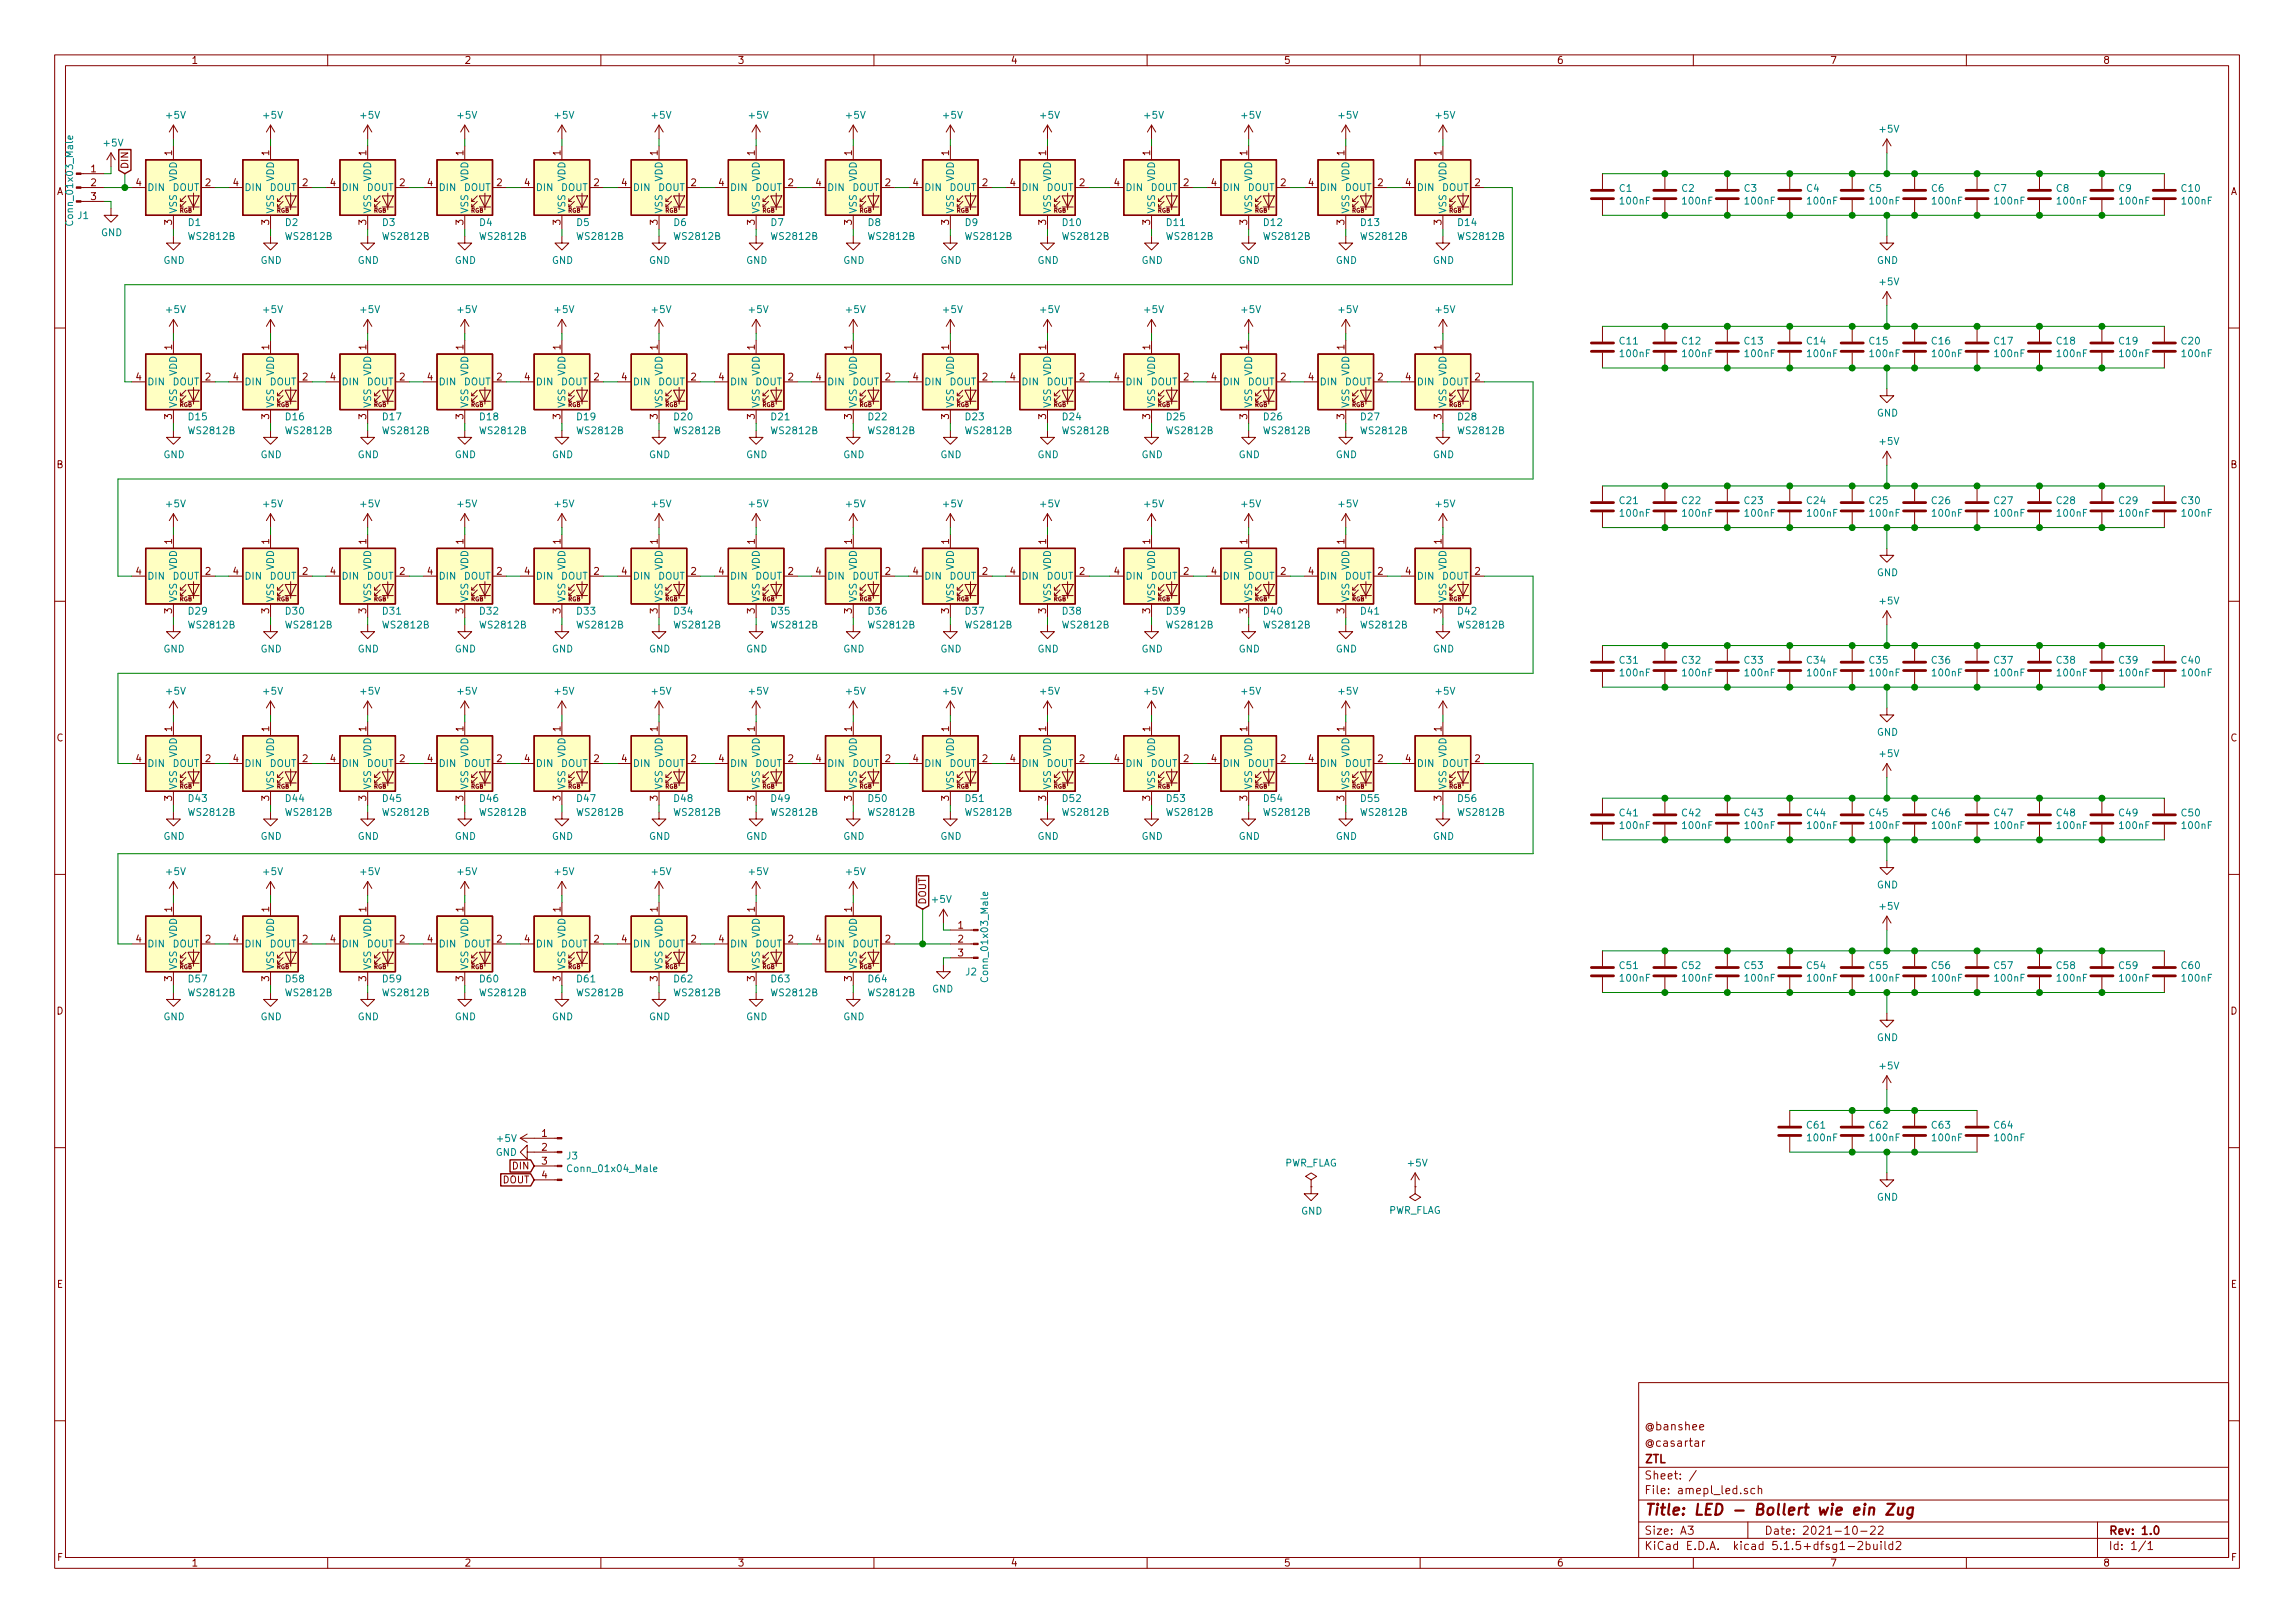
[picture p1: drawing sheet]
<svg xmlns="http://www.w3.org/2000/svg" width="420mm" height="297mm" viewBox="0 0 420 297" stroke-linecap="round" stroke-linejoin="round" font-family="sans-serif">
<defs><g id="words">
<text font-size="2.8" fill="#840000" x="301" y="277.3">Title: LED - Bollert wie ein Zug</text>
<g font-size="2.1" fill="#840000">
<text x="301" y="261.8">@banshee</text>
<text x="301" y="267.8">ZTL</text>
<text x="301" y="264.8">@casartar</text>
<text x="301" y="273.5">File: amepl_led.sch</text>
<text x="301" y="270.8">Sheet: /</text>
<text x="301" y="280.9">Size: A3</text>
<text x="323" y="280.9">Date: 2021-10-22</text>
<text x="386" y="280.9">Rev: 1.0</text>
<text x="301" y="283.7">KiCad E.D.A. kicad 5.1.5+dfsg1-2build2</text>
<text x="386" y="283.7">Id: 1/1</text>
</g>
<g font-size="1.8" fill="#840000">
<text x="35" y="11.7">1</text>
<text x="85" y="11.7">2</text>
<text x="135" y="11.7">3</text>
<text x="185" y="11.7">4</text>
<text x="235" y="11.7">5</text>
<text x="285" y="11.7">6</text>
<text x="335" y="11.7">7</text>
<text x="385" y="11.7">8</text>
<text x="31.5" y="28.5" transform="rotate(-90 31.5 28.5)">1</text>
<text x="49.3" y="28.5" transform="rotate(-90 49.3 28.5)">1</text>
<text x="67.1" y="28.5" transform="rotate(-90 67.1 28.5)">1</text>
<text x="84.8" y="28.5" transform="rotate(-90 84.8 28.5)">1</text>
<text x="102.6" y="28.5" transform="rotate(-90 102.6 28.5)">1</text>
<text x="120.4" y="28.5" transform="rotate(-90 120.4 28.5)">1</text>
<text x="138.2" y="28.5" transform="rotate(-90 138.2 28.5)">1</text>
<text x="156" y="28.5" transform="rotate(-90 156 28.5)">1</text>
<text x="173.7" y="28.5" transform="rotate(-90 173.7 28.5)">1</text>
<text x="191.5" y="28.5" transform="rotate(-90 191.5 28.5)">1</text>
<text x="210.6" y="28.5" transform="rotate(-90 210.6 28.5)">1</text>
<text x="228.3" y="28.5" transform="rotate(-90 228.3 28.5)">1</text>
<text x="246.1" y="28.5" transform="rotate(-90 246.1 28.5)">1</text>
<text x="263.9" y="28.5" transform="rotate(-90 263.9 28.5)">1</text>
<text x="10.4" y="35.7">A</text>
<text x="16.7" y="31.5">1</text>
<text x="16.7" y="34.1">2</text>
<text x="23.5" y="31" transform="rotate(-90 23.5 31)">DIN</text>
<text x="24.9" y="34.1">4</text>
<text x="37.6" y="34.1">2</text>
<text x="42.7" y="34.1">4</text>
<text x="55.4" y="34.1">2</text>
<text x="60.5" y="34.1">4</text>
<text x="73.2" y="34.1">2</text>
<text x="78.3" y="34.1">4</text>
<text x="91" y="34.1">2</text>
<text x="96" y="34.1">4</text>
<text x="108.7" y="34.1">2</text>
<text x="113.8" y="34.1">4</text>
<text x="126.5" y="34.1">2</text>
<text x="131.6" y="34.1">4</text>
<text x="144.3" y="34.1">2</text>
<text x="149.4" y="34.1">4</text>
<text x="162.1" y="34.1">2</text>
<text x="167.2" y="34.1">4</text>
<text x="179.9" y="34.1">2</text>
<text x="184.9" y="34.1">4</text>
<text x="197.6" y="34.1">2</text>
<text x="204" y="34.1">4</text>
<text x="216.7" y="34.1">2</text>
<text x="221.8" y="34.1">4</text>
<text x="234.5" y="34.1">2</text>
<text x="239.5" y="34.1">4</text>
<text x="252.2" y="34.1">2</text>
<text x="257.3" y="34.1">4</text>
<text x="270" y="34.1">2</text>
<text x="408.4" y="35.7">A</text>
<text x="16.7" y="36.6">3</text>
<text x="31.5" y="41.2" transform="rotate(-90 31.5 41.2)">3</text>
<text x="49.3" y="41.2" transform="rotate(-90 49.3 41.2)">3</text>
<text x="67.1" y="41.2" transform="rotate(-90 67.1 41.2)">3</text>
<text x="84.8" y="41.2" transform="rotate(-90 84.8 41.2)">3</text>
<text x="102.6" y="41.2" transform="rotate(-90 102.6 41.2)">3</text>
<text x="120.4" y="41.2" transform="rotate(-90 120.4 41.2)">3</text>
<text x="138.2" y="41.2" transform="rotate(-90 138.2 41.2)">3</text>
<text x="156" y="41.2" transform="rotate(-90 156 41.2)">3</text>
<text x="173.7" y="41.2" transform="rotate(-90 173.7 41.2)">3</text>
<text x="191.5" y="41.2" transform="rotate(-90 191.5 41.2)">3</text>
<text x="210.6" y="41.2" transform="rotate(-90 210.6 41.2)">3</text>
<text x="228.3" y="41.2" transform="rotate(-90 228.3 41.2)">3</text>
<text x="246.1" y="41.2" transform="rotate(-90 246.1 41.2)">3</text>
<text x="263.9" y="41.2" transform="rotate(-90 263.9 41.2)">3</text>
<text x="31.5" y="64" transform="rotate(-90 31.5 64)">1</text>
<text x="49.3" y="64" transform="rotate(-90 49.3 64)">1</text>
<text x="67.1" y="64" transform="rotate(-90 67.1 64)">1</text>
<text x="84.8" y="64" transform="rotate(-90 84.8 64)">1</text>
<text x="102.6" y="64" transform="rotate(-90 102.6 64)">1</text>
<text x="120.4" y="64" transform="rotate(-90 120.4 64)">1</text>
<text x="138.2" y="64" transform="rotate(-90 138.2 64)">1</text>
<text x="156" y="64" transform="rotate(-90 156 64)">1</text>
<text x="173.7" y="64" transform="rotate(-90 173.7 64)">1</text>
<text x="191.5" y="64" transform="rotate(-90 191.5 64)">1</text>
<text x="210.6" y="64" transform="rotate(-90 210.6 64)">1</text>
<text x="228.3" y="64" transform="rotate(-90 228.3 64)">1</text>
<text x="246.1" y="64" transform="rotate(-90 246.1 64)">1</text>
<text x="263.9" y="64" transform="rotate(-90 263.9 64)">1</text>
<text x="24.9" y="69.6">4</text>
<text x="37.6" y="69.6">2</text>
<text x="42.7" y="69.6">4</text>
<text x="55.4" y="69.6">2</text>
<text x="60.5" y="69.6">4</text>
<text x="73.2" y="69.6">2</text>
<text x="78.3" y="69.6">4</text>
<text x="91" y="69.6">2</text>
<text x="96" y="69.6">4</text>
<text x="108.7" y="69.6">2</text>
<text x="113.8" y="69.6">4</text>
<text x="126.5" y="69.6">2</text>
<text x="131.6" y="69.6">4</text>
<text x="144.3" y="69.6">2</text>
<text x="149.4" y="69.6">4</text>
<text x="162.1" y="69.6">2</text>
<text x="167.2" y="69.6">4</text>
<text x="179.9" y="69.6">2</text>
<text x="184.9" y="69.6">4</text>
<text x="197.6" y="69.6">2</text>
<text x="204" y="69.6">4</text>
<text x="216.7" y="69.6">2</text>
<text x="221.8" y="69.6">4</text>
<text x="234.5" y="69.6">2</text>
<text x="239.5" y="69.6">4</text>
<text x="252.2" y="69.6">2</text>
<text x="257.3" y="69.6">4</text>
<text x="270" y="69.6">2</text>
<text x="31.5" y="76.7" transform="rotate(-90 31.5 76.7)">3</text>
<text x="49.3" y="76.7" transform="rotate(-90 49.3 76.7)">3</text>
<text x="67.1" y="76.7" transform="rotate(-90 67.1 76.7)">3</text>
<text x="84.8" y="76.7" transform="rotate(-90 84.8 76.7)">3</text>
<text x="102.6" y="76.7" transform="rotate(-90 102.6 76.7)">3</text>
<text x="120.4" y="76.7" transform="rotate(-90 120.4 76.7)">3</text>
<text x="138.2" y="76.7" transform="rotate(-90 138.2 76.7)">3</text>
<text x="156" y="76.7" transform="rotate(-90 156 76.7)">3</text>
<text x="173.7" y="76.7" transform="rotate(-90 173.7 76.7)">3</text>
<text x="191.5" y="76.7" transform="rotate(-90 191.5 76.7)">3</text>
<text x="210.6" y="76.7" transform="rotate(-90 210.6 76.7)">3</text>
<text x="228.3" y="76.7" transform="rotate(-90 228.3 76.7)">3</text>
<text x="246.1" y="76.7" transform="rotate(-90 246.1 76.7)">3</text>
<text x="263.9" y="76.7" transform="rotate(-90 263.9 76.7)">3</text>
<text x="10.4" y="85.7">B</text>
<text x="408.4" y="85.7">B</text>
<text x="31.5" y="99.6" transform="rotate(-90 31.5 99.6)">1</text>
<text x="49.3" y="99.6" transform="rotate(-90 49.3 99.6)">1</text>
<text x="67.1" y="99.6" transform="rotate(-90 67.1 99.6)">1</text>
<text x="84.8" y="99.6" transform="rotate(-90 84.8 99.6)">1</text>
<text x="102.6" y="99.6" transform="rotate(-90 102.6 99.6)">1</text>
<text x="120.4" y="99.6" transform="rotate(-90 120.4 99.6)">1</text>
<text x="138.2" y="99.6" transform="rotate(-90 138.2 99.6)">1</text>
<text x="156" y="99.6" transform="rotate(-90 156 99.6)">1</text>
<text x="173.7" y="99.6" transform="rotate(-90 173.7 99.6)">1</text>
<text x="191.5" y="99.6" transform="rotate(-90 191.5 99.6)">1</text>
<text x="210.6" y="99.6" transform="rotate(-90 210.6 99.6)">1</text>
<text x="228.3" y="99.6" transform="rotate(-90 228.3 99.6)">1</text>
<text x="246.1" y="99.6" transform="rotate(-90 246.1 99.6)">1</text>
<text x="263.9" y="99.6" transform="rotate(-90 263.9 99.6)">1</text>
<text x="24.9" y="105.2">4</text>
<text x="37.6" y="105.2">2</text>
<text x="42.7" y="105.2">4</text>
<text x="55.4" y="105.2">2</text>
<text x="60.5" y="105.2">4</text>
<text x="73.2" y="105.2">2</text>
<text x="78.3" y="105.2">4</text>
<text x="91" y="105.2">2</text>
<text x="96" y="105.2">4</text>
<text x="108.7" y="105.2">2</text>
<text x="113.8" y="105.2">4</text>
<text x="126.5" y="105.2">2</text>
<text x="131.6" y="105.2">4</text>
<text x="144.3" y="105.2">2</text>
<text x="149.4" y="105.2">4</text>
<text x="162.1" y="105.2">2</text>
<text x="167.2" y="105.2">4</text>
<text x="179.9" y="105.2">2</text>
<text x="184.9" y="105.2">4</text>
<text x="197.6" y="105.2">2</text>
<text x="204" y="105.2">4</text>
<text x="216.7" y="105.2">2</text>
<text x="221.8" y="105.2">4</text>
<text x="234.5" y="105.2">2</text>
<text x="239.5" y="105.2">4</text>
<text x="252.2" y="105.2">2</text>
<text x="257.3" y="105.2">4</text>
<text x="270" y="105.2">2</text>
<text x="31.5" y="112.3" transform="rotate(-90 31.5 112.3)">3</text>
<text x="49.3" y="112.3" transform="rotate(-90 49.3 112.3)">3</text>
<text x="67.1" y="112.3" transform="rotate(-90 67.1 112.3)">3</text>
<text x="84.8" y="112.3" transform="rotate(-90 84.8 112.3)">3</text>
<text x="102.6" y="112.3" transform="rotate(-90 102.6 112.3)">3</text>
<text x="120.4" y="112.3" transform="rotate(-90 120.4 112.3)">3</text>
<text x="138.2" y="112.3" transform="rotate(-90 138.2 112.3)">3</text>
<text x="156" y="112.3" transform="rotate(-90 156 112.3)">3</text>
<text x="173.7" y="112.3" transform="rotate(-90 173.7 112.3)">3</text>
<text x="191.5" y="112.3" transform="rotate(-90 191.5 112.3)">3</text>
<text x="210.6" y="112.3" transform="rotate(-90 210.6 112.3)">3</text>
<text x="228.3" y="112.3" transform="rotate(-90 228.3 112.3)">3</text>
<text x="246.1" y="112.3" transform="rotate(-90 246.1 112.3)">3</text>
<text x="263.9" y="112.3" transform="rotate(-90 263.9 112.3)">3</text>
<text x="10.4" y="135.7">C</text>
<text x="31.5" y="133.9" transform="rotate(-90 31.5 133.9)">1</text>
<text x="49.3" y="133.9" transform="rotate(-90 49.3 133.9)">1</text>
<text x="67.1" y="133.9" transform="rotate(-90 67.1 133.9)">1</text>
<text x="84.8" y="133.9" transform="rotate(-90 84.8 133.9)">1</text>
<text x="102.6" y="133.9" transform="rotate(-90 102.6 133.9)">1</text>
<text x="120.4" y="133.9" transform="rotate(-90 120.4 133.9)">1</text>
<text x="138.2" y="133.9" transform="rotate(-90 138.2 133.9)">1</text>
<text x="156" y="133.9" transform="rotate(-90 156 133.9)">1</text>
<text x="173.7" y="133.9" transform="rotate(-90 173.7 133.9)">1</text>
<text x="191.5" y="133.9" transform="rotate(-90 191.5 133.9)">1</text>
<text x="210.6" y="133.9" transform="rotate(-90 210.6 133.9)">1</text>
<text x="228.3" y="133.9" transform="rotate(-90 228.3 133.9)">1</text>
<text x="246.1" y="133.9" transform="rotate(-90 246.1 133.9)">1</text>
<text x="263.9" y="133.9" transform="rotate(-90 263.9 133.9)">1</text>
<text x="408.4" y="135.7">C</text>
<text x="24.9" y="139.5">4</text>
<text x="37.6" y="139.5">2</text>
<text x="42.7" y="139.5">4</text>
<text x="55.4" y="139.5">2</text>
<text x="60.5" y="139.5">4</text>
<text x="73.2" y="139.5">2</text>
<text x="78.3" y="139.5">4</text>
<text x="91" y="139.5">2</text>
<text x="96" y="139.5">4</text>
<text x="108.7" y="139.5">2</text>
<text x="113.8" y="139.5">4</text>
<text x="126.5" y="139.5">2</text>
<text x="131.6" y="139.5">4</text>
<text x="144.3" y="139.5">2</text>
<text x="149.4" y="139.5">4</text>
<text x="162.1" y="139.5">2</text>
<text x="167.2" y="139.5">4</text>
<text x="179.9" y="139.5">2</text>
<text x="184.9" y="139.5">4</text>
<text x="197.6" y="139.5">2</text>
<text x="204" y="139.5">4</text>
<text x="216.7" y="139.5">2</text>
<text x="221.8" y="139.5">4</text>
<text x="234.5" y="139.5">2</text>
<text x="239.5" y="139.5">4</text>
<text x="252.2" y="139.5">2</text>
<text x="257.3" y="139.5">4</text>
<text x="270" y="139.5">2</text>
<text x="31.5" y="146.6" transform="rotate(-90 31.5 146.6)">3</text>
<text x="49.3" y="146.6" transform="rotate(-90 49.3 146.6)">3</text>
<text x="67.1" y="146.6" transform="rotate(-90 67.1 146.6)">3</text>
<text x="84.8" y="146.6" transform="rotate(-90 84.8 146.6)">3</text>
<text x="102.6" y="146.6" transform="rotate(-90 102.6 146.6)">3</text>
<text x="120.4" y="146.6" transform="rotate(-90 120.4 146.6)">3</text>
<text x="138.2" y="146.6" transform="rotate(-90 138.2 146.6)">3</text>
<text x="156" y="146.6" transform="rotate(-90 156 146.6)">3</text>
<text x="173.7" y="146.6" transform="rotate(-90 173.7 146.6)">3</text>
<text x="191.5" y="146.6" transform="rotate(-90 191.5 146.6)">3</text>
<text x="210.6" y="146.6" transform="rotate(-90 210.6 146.6)">3</text>
<text x="228.3" y="146.6" transform="rotate(-90 228.3 146.6)">3</text>
<text x="246.1" y="146.6" transform="rotate(-90 246.1 146.6)">3</text>
<text x="263.9" y="146.6" transform="rotate(-90 263.9 146.6)">3</text>
<text x="31.5" y="166.9" transform="rotate(-90 31.5 166.9)">1</text>
<text x="49.3" y="166.9" transform="rotate(-90 49.3 166.9)">1</text>
<text x="67.1" y="166.9" transform="rotate(-90 67.1 166.9)">1</text>
<text x="84.8" y="166.9" transform="rotate(-90 84.8 166.9)">1</text>
<text x="102.6" y="166.9" transform="rotate(-90 102.6 166.9)">1</text>
<text x="120.4" y="166.9" transform="rotate(-90 120.4 166.9)">1</text>
<text x="138.2" y="166.9" transform="rotate(-90 138.2 166.9)">1</text>
<text x="156" y="166.9" transform="rotate(-90 156 166.9)">1</text>
<text x="169.5" y="165.6" transform="rotate(-90 169.5 165.6)">DOUT</text>
<text x="24.9" y="172.5">4</text>
<text x="37.6" y="172.5">2</text>
<text x="42.7" y="172.5">4</text>
<text x="55.4" y="172.5">2</text>
<text x="60.5" y="172.5">4</text>
<text x="73.2" y="172.5">2</text>
<text x="78.3" y="172.5">4</text>
<text x="91" y="172.5">2</text>
<text x="96" y="172.5">4</text>
<text x="108.7" y="172.5">2</text>
<text x="113.8" y="172.5">4</text>
<text x="126.5" y="172.5">2</text>
<text x="131.6" y="172.5">4</text>
<text x="144.3" y="172.5">2</text>
<text x="149.4" y="172.5">4</text>
<text x="162.1" y="172.5">2</text>
<text x="175.4" y="170">1</text>
<text x="175.4" y="172.5">2</text>
<text x="31.5" y="179.6" transform="rotate(-90 31.5 179.6)">3</text>
<text x="49.3" y="179.6" transform="rotate(-90 49.3 179.6)">3</text>
<text x="67.1" y="179.6" transform="rotate(-90 67.1 179.6)">3</text>
<text x="84.8" y="179.6" transform="rotate(-90 84.8 179.6)">3</text>
<text x="102.6" y="179.6" transform="rotate(-90 102.6 179.6)">3</text>
<text x="120.4" y="179.6" transform="rotate(-90 120.4 179.6)">3</text>
<text x="138.2" y="179.6" transform="rotate(-90 138.2 179.6)">3</text>
<text x="156" y="179.6" transform="rotate(-90 156 179.6)">3</text>
<text x="175.4" y="175">3</text>
<text x="10.4" y="185.7">D</text>
<text x="408.4" y="185.7">D</text>
<text x="99.2" y="208.1">1</text>
<text x="94" y="214">DIN</text>
<text x="99.2" y="210.6">2</text>
<text x="99.2" y="213.1">3</text>
<text x="99.2" y="215.7">4</text>
<text x="92" y="216.6">DOUT</text>
<text x="10.4" y="235.7">E</text>
<text x="408.4" y="235.7">E</text>
<text x="10.5" y="285.7">F</text>
<text x="35" y="286.7">1</text>
<text x="85" y="286.7">2</text>
<text x="135" y="286.7">3</text>
<text x="185" y="286.7">4</text>
<text x="235" y="286.7">5</text>
<text x="285" y="286.7">6</text>
<text x="335" y="286.7">7</text>
<text x="385" y="286.7">8</text>
<text x="408.5" y="285.7">F</text>
</g>
<g font-size="1.8" fill="#008484">
<text x="30.5" y="21.7">+5V</text>
<text x="48.3" y="21.7">+5V</text>
<text x="66.1" y="21.7">+5V</text>
<text x="83.9" y="21.7">+5V</text>
<text x="101.7" y="21.7">+5V</text>
<text x="119.4" y="21.7">+5V</text>
<text x="137.2" y="21.7">+5V</text>
<text x="155" y="21.7">+5V</text>
<text x="172.8" y="21.7">+5V</text>
<text x="190.6" y="21.7">+5V</text>
<text x="209.6" y="21.7">+5V</text>
<text x="227.4" y="21.7">+5V</text>
<text x="245.2" y="21.7">+5V</text>
<text x="262.9" y="21.7">+5V</text>
<text x="19.1" y="26.8">+5V</text>
<text x="344.2" y="24.3">+5V</text>
<text x="26.9" y="35">DIN</text>
<text x="31.6" y="35">DOUT</text>
<text x="32.4" y="33.2" transform="rotate(-90 32.4 33.2)">VDD</text>
<text x="44.7" y="35">DIN</text>
<text x="49.4" y="35">DOUT</text>
<text x="50.2" y="33.2" transform="rotate(-90 50.2 33.2)">VDD</text>
<text x="62.5" y="35">DIN</text>
<text x="67.1" y="35">DOUT</text>
<text x="67.9" y="33.2" transform="rotate(-90 67.9 33.2)">VDD</text>
<text x="80.3" y="35">DIN</text>
<text x="84.9" y="35">DOUT</text>
<text x="85.7" y="33.2" transform="rotate(-90 85.7 33.2)">VDD</text>
<text x="98" y="35">DIN</text>
<text x="102.7" y="35">DOUT</text>
<text x="103.5" y="33.2" transform="rotate(-90 103.5 33.2)">VDD</text>
<text x="115.8" y="35">DIN</text>
<text x="120.5" y="35">DOUT</text>
<text x="121.3" y="33.2" transform="rotate(-90 121.3 33.2)">VDD</text>
<text x="133.6" y="35">DIN</text>
<text x="138.3" y="35">DOUT</text>
<text x="139.1" y="33.2" transform="rotate(-90 139.1 33.2)">VDD</text>
<text x="151.4" y="35">DIN</text>
<text x="156" y="35">DOUT</text>
<text x="156.8" y="33.2" transform="rotate(-90 156.8 33.2)">VDD</text>
<text x="169.2" y="35">DIN</text>
<text x="173.8" y="35">DOUT</text>
<text x="174.6" y="33.2" transform="rotate(-90 174.6 33.2)">VDD</text>
<text x="186.9" y="35">DIN</text>
<text x="191.6" y="35">DOUT</text>
<text x="192.4" y="33.2" transform="rotate(-90 192.4 33.2)">VDD</text>
<text x="206" y="35">DIN</text>
<text x="210.6" y="35">DOUT</text>
<text x="211.5" y="33.2" transform="rotate(-90 211.5 33.2)">VDD</text>
<text x="223.8" y="35">DIN</text>
<text x="228.4" y="35">DOUT</text>
<text x="229.2" y="33.2" transform="rotate(-90 229.2 33.2)">VDD</text>
<text x="241.6" y="35">DIN</text>
<text x="246.2" y="35">DOUT</text>
<text x="247" y="33.2" transform="rotate(-90 247 33.2)">VDD</text>
<text x="259.3" y="35">DIN</text>
<text x="264" y="35">DOUT</text>
<text x="264.8" y="33.2" transform="rotate(-90 264.8 33.2)">VDD</text>
<text x="296.5" y="35.1">C1</text>
<text x="307.9" y="35.1">C2</text>
<text x="319.4" y="35.1">C3</text>
<text x="330.8" y="35.1">C4</text>
<text x="342.2" y="35.1">C5</text>
<text x="353.6" y="35.1">C6</text>
<text x="365.1" y="35.1">C7</text>
<text x="376.5" y="35.1">C8</text>
<text x="387.9" y="35.1">C9</text>
<text x="399.4" y="35.1">C10</text>
<text x="13.4" y="40.7" transform="rotate(-90 13.4 40.7)">Conn_01x03_Male</text>
<text x="14.3" y="40.1">J1</text>
<text x="32.4" y="39.2" transform="rotate(-90 32.4 39.2)">VSS</text>
<text x="34.5" y="41.4">D1</text>
<text x="50.2" y="39.2" transform="rotate(-90 50.2 39.2)">VSS</text>
<text x="52.3" y="41.4">D2</text>
<text x="67.9" y="39.2" transform="rotate(-90 67.9 39.2)">VSS</text>
<text x="70.1" y="41.4">D3</text>
<text x="85.7" y="39.2" transform="rotate(-90 85.7 39.2)">VSS</text>
<text x="87.8" y="41.4">D4</text>
<text x="103.5" y="39.2" transform="rotate(-90 103.5 39.2)">VSS</text>
<text x="105.6" y="41.4">D5</text>
<text x="121.3" y="39.2" transform="rotate(-90 121.3 39.2)">VSS</text>
<text x="123.4" y="41.4">D6</text>
<text x="139.1" y="39.2" transform="rotate(-90 139.1 39.2)">VSS</text>
<text x="141.2" y="41.4">D7</text>
<text x="156.8" y="39.2" transform="rotate(-90 156.8 39.2)">VSS</text>
<text x="159" y="41.4">D8</text>
<text x="174.6" y="39.2" transform="rotate(-90 174.6 39.2)">VSS</text>
<text x="176.7" y="41.4">D9</text>
<text x="192.4" y="39.2" transform="rotate(-90 192.4 39.2)">VSS</text>
<text x="194.6" y="41.4">D10</text>
<text x="211.5" y="39.2" transform="rotate(-90 211.5 39.2)">VSS</text>
<text x="213.6" y="41.4">D11</text>
<text x="229.2" y="39.2" transform="rotate(-90 229.2 39.2)">VSS</text>
<text x="231.4" y="41.4">D12</text>
<text x="247" y="39.2" transform="rotate(-90 247 39.2)">VSS</text>
<text x="249.2" y="41.4">D13</text>
<text x="264.8" y="39.2" transform="rotate(-90 264.8 39.2)">VSS</text>
<text x="267" y="41.4">D14</text>
<text x="296.7" y="37.4">100nF</text>
<text x="308.2" y="37.4">100nF</text>
<text x="319.6" y="37.4">100nF</text>
<text x="331" y="37.4">100nF</text>
<text x="342.5" y="37.4">100nF</text>
<text x="353.9" y="37.4">100nF</text>
<text x="365.3" y="37.4">100nF</text>
<text x="376.8" y="37.4">100nF</text>
<text x="388.2" y="37.4">100nF</text>
<text x="399.6" y="37.4">100nF</text>
<text x="18.5" y="43.2">GND</text>
<text x="34.7" y="43.9">WS2812B</text>
<text x="52.5" y="43.9">WS2812B</text>
<text x="70.3" y="43.9">WS2812B</text>
<text x="88.1" y="43.9">WS2812B</text>
<text x="105.8" y="43.9">WS2812B</text>
<text x="123.6" y="43.9">WS2812B</text>
<text x="141.4" y="43.9">WS2812B</text>
<text x="159.2" y="43.9">WS2812B</text>
<text x="177" y="43.9">WS2812B</text>
<text x="194.7" y="43.9">WS2812B</text>
<text x="213.8" y="43.9">WS2812B</text>
<text x="231.6" y="43.9">WS2812B</text>
<text x="249.4" y="43.9">WS2812B</text>
<text x="267.1" y="43.9">WS2812B</text>
<text x="29.9" y="48.3">GND</text>
<text x="47.7" y="48.3">GND</text>
<text x="65.5" y="48.3">GND</text>
<text x="83.3" y="48.3">GND</text>
<text x="101" y="48.3">GND</text>
<text x="118.8" y="48.3">GND</text>
<text x="136.6" y="48.3">GND</text>
<text x="154.4" y="48.3">GND</text>
<text x="172.2" y="48.3">GND</text>
<text x="189.9" y="48.3">GND</text>
<text x="209" y="48.3">GND</text>
<text x="226.8" y="48.3">GND</text>
<text x="244.6" y="48.3">GND</text>
<text x="262.3" y="48.3">GND</text>
<text x="343.6" y="48.3">GND</text>
<text x="344.2" y="52.2">+5V</text>
<text x="30.5" y="57.3">+5V</text>
<text x="48.3" y="57.3">+5V</text>
<text x="66.1" y="57.3">+5V</text>
<text x="83.9" y="57.3">+5V</text>
<text x="101.7" y="57.3">+5V</text>
<text x="119.4" y="57.3">+5V</text>
<text x="137.2" y="57.3">+5V</text>
<text x="155" y="57.3">+5V</text>
<text x="172.8" y="57.3">+5V</text>
<text x="190.6" y="57.3">+5V</text>
<text x="209.6" y="57.3">+5V</text>
<text x="227.4" y="57.3">+5V</text>
<text x="245.2" y="57.3">+5V</text>
<text x="262.9" y="57.3">+5V</text>
<text x="296.6" y="63.1">C11</text>
<text x="296.7" y="65.4">100nF</text>
<text x="308" y="63.1">C12</text>
<text x="308.2" y="65.4">100nF</text>
<text x="319.4" y="63.1">C13</text>
<text x="319.6" y="65.4">100nF</text>
<text x="330.9" y="63.1">C14</text>
<text x="331" y="65.4">100nF</text>
<text x="342.3" y="63.1">C15</text>
<text x="342.5" y="65.4">100nF</text>
<text x="353.7" y="63.1">C16</text>
<text x="353.9" y="65.4">100nF</text>
<text x="365.2" y="63.1">C17</text>
<text x="365.3" y="65.4">100nF</text>
<text x="376.6" y="63.1">C18</text>
<text x="376.8" y="65.4">100nF</text>
<text x="388" y="63.1">C19</text>
<text x="388.2" y="65.4">100nF</text>
<text x="399.4" y="63.1">C20</text>
<text x="399.6" y="65.4">100nF</text>
<text x="26.9" y="70.5">DIN</text>
<text x="31.6" y="70.5">DOUT</text>
<text x="32.4" y="68.8" transform="rotate(-90 32.4 68.8)">VDD</text>
<text x="44.7" y="70.5">DIN</text>
<text x="49.4" y="70.5">DOUT</text>
<text x="50.2" y="68.8" transform="rotate(-90 50.2 68.8)">VDD</text>
<text x="62.5" y="70.5">DIN</text>
<text x="67.1" y="70.5">DOUT</text>
<text x="67.9" y="68.8" transform="rotate(-90 67.9 68.8)">VDD</text>
<text x="80.3" y="70.5">DIN</text>
<text x="84.9" y="70.5">DOUT</text>
<text x="85.7" y="68.8" transform="rotate(-90 85.7 68.8)">VDD</text>
<text x="98" y="70.5">DIN</text>
<text x="102.7" y="70.5">DOUT</text>
<text x="103.5" y="68.8" transform="rotate(-90 103.5 68.8)">VDD</text>
<text x="115.8" y="70.5">DIN</text>
<text x="120.5" y="70.5">DOUT</text>
<text x="121.3" y="68.8" transform="rotate(-90 121.3 68.8)">VDD</text>
<text x="133.6" y="70.5">DIN</text>
<text x="138.3" y="70.5">DOUT</text>
<text x="139.1" y="68.8" transform="rotate(-90 139.1 68.8)">VDD</text>
<text x="151.4" y="70.5">DIN</text>
<text x="156" y="70.5">DOUT</text>
<text x="156.8" y="68.8" transform="rotate(-90 156.8 68.8)">VDD</text>
<text x="169.2" y="70.5">DIN</text>
<text x="173.8" y="70.5">DOUT</text>
<text x="174.6" y="68.8" transform="rotate(-90 174.6 68.8)">VDD</text>
<text x="186.9" y="70.5">DIN</text>
<text x="191.6" y="70.5">DOUT</text>
<text x="192.4" y="68.8" transform="rotate(-90 192.4 68.8)">VDD</text>
<text x="206" y="70.5">DIN</text>
<text x="210.6" y="70.5">DOUT</text>
<text x="211.5" y="68.8" transform="rotate(-90 211.5 68.8)">VDD</text>
<text x="223.8" y="70.5">DIN</text>
<text x="228.4" y="70.5">DOUT</text>
<text x="229.2" y="68.8" transform="rotate(-90 229.2 68.8)">VDD</text>
<text x="241.6" y="70.5">DIN</text>
<text x="246.2" y="70.5">DOUT</text>
<text x="247" y="68.8" transform="rotate(-90 247 68.8)">VDD</text>
<text x="259.3" y="70.5">DIN</text>
<text x="264" y="70.5">DOUT</text>
<text x="264.8" y="68.8" transform="rotate(-90 264.8 68.8)">VDD</text>
<text x="32.4" y="74.7" transform="rotate(-90 32.4 74.7)">VSS</text>
<text x="34.6" y="76.9">D15</text>
<text x="50.2" y="74.7" transform="rotate(-90 50.2 74.7)">VSS</text>
<text x="52.3" y="76.9">D16</text>
<text x="67.9" y="74.7" transform="rotate(-90 67.9 74.7)">VSS</text>
<text x="70.1" y="76.9">D17</text>
<text x="85.7" y="74.7" transform="rotate(-90 85.7 74.7)">VSS</text>
<text x="87.9" y="76.9">D18</text>
<text x="103.5" y="74.7" transform="rotate(-90 103.5 74.7)">VSS</text>
<text x="105.7" y="76.9">D19</text>
<text x="121.3" y="74.7" transform="rotate(-90 121.3 74.7)">VSS</text>
<text x="123.5" y="76.9">D20</text>
<text x="139.1" y="74.7" transform="rotate(-90 139.1 74.7)">VSS</text>
<text x="141.2" y="76.9">D21</text>
<text x="156.8" y="74.7" transform="rotate(-90 156.8 74.7)">VSS</text>
<text x="159" y="76.9">D22</text>
<text x="174.6" y="74.7" transform="rotate(-90 174.6 74.7)">VSS</text>
<text x="176.8" y="76.9">D23</text>
<text x="192.4" y="74.7" transform="rotate(-90 192.4 74.7)">VSS</text>
<text x="194.6" y="76.9">D24</text>
<text x="211.5" y="74.7" transform="rotate(-90 211.5 74.7)">VSS</text>
<text x="213.6" y="76.9">D25</text>
<text x="229.2" y="74.7" transform="rotate(-90 229.2 74.7)">VSS</text>
<text x="231.4" y="76.9">D26</text>
<text x="247" y="74.7" transform="rotate(-90 247 74.7)">VSS</text>
<text x="249.2" y="76.9">D27</text>
<text x="264.8" y="74.7" transform="rotate(-90 264.8 74.7)">VSS</text>
<text x="267" y="76.9">D28</text>
<text x="343.6" y="76.2">GND</text>
<text x="29.9" y="83.9">GND</text>
<text x="34.7" y="79.5">WS2812B</text>
<text x="47.7" y="83.9">GND</text>
<text x="52.5" y="79.5">WS2812B</text>
<text x="65.5" y="83.9">GND</text>
<text x="70.3" y="79.5">WS2812B</text>
<text x="83.3" y="83.9">GND</text>
<text x="88.1" y="79.5">WS2812B</text>
<text x="101" y="83.9">GND</text>
<text x="105.8" y="79.5">WS2812B</text>
<text x="118.8" y="83.9">GND</text>
<text x="123.6" y="79.5">WS2812B</text>
<text x="136.6" y="83.9">GND</text>
<text x="141.4" y="79.5">WS2812B</text>
<text x="154.4" y="83.9">GND</text>
<text x="159.2" y="79.5">WS2812B</text>
<text x="172.2" y="83.9">GND</text>
<text x="177" y="79.5">WS2812B</text>
<text x="189.9" y="83.9">GND</text>
<text x="194.7" y="79.5">WS2812B</text>
<text x="209" y="83.9">GND</text>
<text x="213.8" y="79.5">WS2812B</text>
<text x="226.8" y="83.9">GND</text>
<text x="231.6" y="79.5">WS2812B</text>
<text x="244.6" y="83.9">GND</text>
<text x="249.4" y="79.5">WS2812B</text>
<text x="262.3" y="83.9">GND</text>
<text x="267.1" y="79.5">WS2812B</text>
<text x="344.2" y="81.4">+5V</text>
<text x="30.5" y="92.8">+5V</text>
<text x="48.3" y="92.8">+5V</text>
<text x="66.1" y="92.8">+5V</text>
<text x="83.9" y="92.8">+5V</text>
<text x="101.7" y="92.8">+5V</text>
<text x="119.4" y="92.8">+5V</text>
<text x="137.2" y="92.8">+5V</text>
<text x="155" y="92.8">+5V</text>
<text x="172.8" y="92.8">+5V</text>
<text x="190.6" y="92.8">+5V</text>
<text x="209.6" y="92.8">+5V</text>
<text x="227.4" y="92.8">+5V</text>
<text x="245.2" y="92.8">+5V</text>
<text x="262.9" y="92.8">+5V</text>
<text x="296.6" y="92.3">C21</text>
<text x="296.7" y="94.6">100nF</text>
<text x="308" y="92.3">C22</text>
<text x="308.2" y="94.6">100nF</text>
<text x="319.4" y="92.3">C23</text>
<text x="319.6" y="94.6">100nF</text>
<text x="330.9" y="92.3">C24</text>
<text x="331" y="94.6">100nF</text>
<text x="342.3" y="92.3">C25</text>
<text x="342.5" y="94.6">100nF</text>
<text x="353.7" y="92.3">C26</text>
<text x="353.9" y="94.6">100nF</text>
<text x="365.2" y="92.3">C27</text>
<text x="365.3" y="94.6">100nF</text>
<text x="376.6" y="92.3">C28</text>
<text x="376.8" y="94.6">100nF</text>
<text x="388" y="92.3">C29</text>
<text x="388.2" y="94.6">100nF</text>
<text x="399.4" y="92.3">C30</text>
<text x="399.6" y="94.6">100nF</text>
<text x="26.9" y="106.1">DIN</text>
<text x="31.6" y="106.1">DOUT</text>
<text x="32.4" y="104.4" transform="rotate(-90 32.4 104.4)">VDD</text>
<text x="44.7" y="106.1">DIN</text>
<text x="49.4" y="106.1">DOUT</text>
<text x="50.2" y="104.4" transform="rotate(-90 50.2 104.4)">VDD</text>
<text x="62.5" y="106.1">DIN</text>
<text x="67.1" y="106.1">DOUT</text>
<text x="67.9" y="104.4" transform="rotate(-90 67.9 104.4)">VDD</text>
<text x="80.3" y="106.1">DIN</text>
<text x="84.9" y="106.1">DOUT</text>
<text x="85.7" y="104.4" transform="rotate(-90 85.7 104.4)">VDD</text>
<text x="98" y="106.1">DIN</text>
<text x="102.7" y="106.1">DOUT</text>
<text x="103.5" y="104.4" transform="rotate(-90 103.5 104.4)">VDD</text>
<text x="115.8" y="106.1">DIN</text>
<text x="120.5" y="106.1">DOUT</text>
<text x="121.3" y="104.4" transform="rotate(-90 121.3 104.4)">VDD</text>
<text x="133.6" y="106.1">DIN</text>
<text x="138.3" y="106.1">DOUT</text>
<text x="139.1" y="104.4" transform="rotate(-90 139.1 104.4)">VDD</text>
<text x="151.4" y="106.1">DIN</text>
<text x="156" y="106.1">DOUT</text>
<text x="156.8" y="104.4" transform="rotate(-90 156.8 104.4)">VDD</text>
<text x="169.2" y="106.1">DIN</text>
<text x="173.8" y="106.1">DOUT</text>
<text x="174.6" y="104.4" transform="rotate(-90 174.6 104.4)">VDD</text>
<text x="186.9" y="106.1">DIN</text>
<text x="191.6" y="106.1">DOUT</text>
<text x="192.4" y="104.4" transform="rotate(-90 192.4 104.4)">VDD</text>
<text x="206" y="106.1">DIN</text>
<text x="210.6" y="106.1">DOUT</text>
<text x="211.5" y="104.4" transform="rotate(-90 211.5 104.4)">VDD</text>
<text x="223.8" y="106.1">DIN</text>
<text x="228.4" y="106.1">DOUT</text>
<text x="229.2" y="104.4" transform="rotate(-90 229.2 104.4)">VDD</text>
<text x="241.6" y="106.1">DIN</text>
<text x="246.2" y="106.1">DOUT</text>
<text x="247" y="104.4" transform="rotate(-90 247 104.4)">VDD</text>
<text x="259.3" y="106.1">DIN</text>
<text x="264" y="106.1">DOUT</text>
<text x="264.8" y="104.4" transform="rotate(-90 264.8 104.4)">VDD</text>
<text x="343.6" y="105.4">GND</text>
<text x="32.4" y="110.3" transform="rotate(-90 32.4 110.3)">VSS</text>
<text x="34.6" y="112.5">D29</text>
<text x="50.2" y="110.3" transform="rotate(-90 50.2 110.3)">VSS</text>
<text x="52.3" y="112.5">D30</text>
<text x="67.9" y="110.3" transform="rotate(-90 67.9 110.3)">VSS</text>
<text x="70.1" y="112.5">D31</text>
<text x="85.7" y="110.3" transform="rotate(-90 85.7 110.3)">VSS</text>
<text x="87.9" y="112.5">D32</text>
<text x="103.5" y="110.3" transform="rotate(-90 103.5 110.3)">VSS</text>
<text x="105.7" y="112.5">D33</text>
<text x="121.3" y="110.3" transform="rotate(-90 121.3 110.3)">VSS</text>
<text x="123.5" y="112.5">D34</text>
<text x="139.1" y="110.3" transform="rotate(-90 139.1 110.3)">VSS</text>
<text x="141.2" y="112.5">D35</text>
<text x="156.8" y="110.3" transform="rotate(-90 156.8 110.3)">VSS</text>
<text x="159" y="112.5">D36</text>
<text x="174.6" y="110.3" transform="rotate(-90 174.6 110.3)">VSS</text>
<text x="176.8" y="112.5">D37</text>
<text x="192.4" y="110.3" transform="rotate(-90 192.4 110.3)">VSS</text>
<text x="194.6" y="112.5">D38</text>
<text x="211.5" y="110.3" transform="rotate(-90 211.5 110.3)">VSS</text>
<text x="213.6" y="112.5">D39</text>
<text x="229.2" y="110.3" transform="rotate(-90 229.2 110.3)">VSS</text>
<text x="231.4" y="112.5">D40</text>
<text x="247" y="110.3" transform="rotate(-90 247 110.3)">VSS</text>
<text x="249.2" y="112.5">D41</text>
<text x="264.8" y="110.3" transform="rotate(-90 264.8 110.3)">VSS</text>
<text x="267" y="112.5">D42</text>
<text x="344.2" y="110.6">+5V</text>
<text x="29.9" y="119.4">GND</text>
<text x="34.7" y="115">WS2812B</text>
<text x="47.7" y="119.4">GND</text>
<text x="52.5" y="115">WS2812B</text>
<text x="65.5" y="119.4">GND</text>
<text x="70.3" y="115">WS2812B</text>
<text x="83.3" y="119.4">GND</text>
<text x="88.1" y="115">WS2812B</text>
<text x="101" y="119.4">GND</text>
<text x="105.8" y="115">WS2812B</text>
<text x="118.8" y="119.4">GND</text>
<text x="123.6" y="115">WS2812B</text>
<text x="136.6" y="119.4">GND</text>
<text x="141.4" y="115">WS2812B</text>
<text x="154.4" y="119.4">GND</text>
<text x="159.2" y="115">WS2812B</text>
<text x="172.2" y="119.4">GND</text>
<text x="177" y="115">WS2812B</text>
<text x="189.9" y="119.4">GND</text>
<text x="194.7" y="115">WS2812B</text>
<text x="209" y="119.4">GND</text>
<text x="213.8" y="115">WS2812B</text>
<text x="226.8" y="119.4">GND</text>
<text x="231.6" y="115">WS2812B</text>
<text x="244.6" y="119.4">GND</text>
<text x="249.4" y="115">WS2812B</text>
<text x="262.3" y="119.4">GND</text>
<text x="267.1" y="115">WS2812B</text>
<text x="296.6" y="121.5">C31</text>
<text x="296.7" y="123.8">100nF</text>
<text x="308" y="121.5">C32</text>
<text x="308.2" y="123.8">100nF</text>
<text x="319.4" y="121.5">C33</text>
<text x="319.6" y="123.8">100nF</text>
<text x="330.9" y="121.5">C34</text>
<text x="331" y="123.8">100nF</text>
<text x="342.3" y="121.5">C35</text>
<text x="342.5" y="123.8">100nF</text>
<text x="353.7" y="121.5">C36</text>
<text x="353.9" y="123.8">100nF</text>
<text x="365.2" y="121.5">C37</text>
<text x="365.3" y="123.8">100nF</text>
<text x="376.6" y="121.5">C38</text>
<text x="376.8" y="123.8">100nF</text>
<text x="388" y="121.5">C39</text>
<text x="388.2" y="123.8">100nF</text>
<text x="399.4" y="121.5">C40</text>
<text x="399.6" y="123.8">100nF</text>
<text x="30.5" y="127.1">+5V</text>
<text x="48.3" y="127.1">+5V</text>
<text x="66.1" y="127.1">+5V</text>
<text x="83.9" y="127.1">+5V</text>
<text x="101.7" y="127.1">+5V</text>
<text x="119.4" y="127.1">+5V</text>
<text x="137.2" y="127.1">+5V</text>
<text x="155" y="127.1">+5V</text>
<text x="172.8" y="127.1">+5V</text>
<text x="190.6" y="127.1">+5V</text>
<text x="209.6" y="127.1">+5V</text>
<text x="227.4" y="127.1">+5V</text>
<text x="245.2" y="127.1">+5V</text>
<text x="262.9" y="127.1">+5V</text>
<text x="343.6" y="134.7">GND</text>
<text x="26.9" y="140.4">DIN</text>
<text x="31.6" y="140.4">DOUT</text>
<text x="32.4" y="138.6" transform="rotate(-90 32.4 138.6)">VDD</text>
<text x="44.7" y="140.4">DIN</text>
<text x="49.4" y="140.4">DOUT</text>
<text x="50.2" y="138.6" transform="rotate(-90 50.2 138.6)">VDD</text>
<text x="62.5" y="140.4">DIN</text>
<text x="67.1" y="140.4">DOUT</text>
<text x="67.9" y="138.6" transform="rotate(-90 67.9 138.6)">VDD</text>
<text x="80.3" y="140.4">DIN</text>
<text x="84.9" y="140.4">DOUT</text>
<text x="85.7" y="138.6" transform="rotate(-90 85.7 138.6)">VDD</text>
<text x="98" y="140.4">DIN</text>
<text x="102.7" y="140.4">DOUT</text>
<text x="103.5" y="138.6" transform="rotate(-90 103.5 138.6)">VDD</text>
<text x="115.8" y="140.4">DIN</text>
<text x="120.5" y="140.4">DOUT</text>
<text x="121.3" y="138.6" transform="rotate(-90 121.3 138.6)">VDD</text>
<text x="133.6" y="140.4">DIN</text>
<text x="138.3" y="140.4">DOUT</text>
<text x="139.1" y="138.6" transform="rotate(-90 139.1 138.6)">VDD</text>
<text x="151.4" y="140.4">DIN</text>
<text x="156" y="140.4">DOUT</text>
<text x="156.8" y="138.6" transform="rotate(-90 156.8 138.6)">VDD</text>
<text x="169.2" y="140.4">DIN</text>
<text x="173.8" y="140.4">DOUT</text>
<text x="174.6" y="138.6" transform="rotate(-90 174.6 138.6)">VDD</text>
<text x="186.9" y="140.4">DIN</text>
<text x="191.6" y="140.4">DOUT</text>
<text x="192.4" y="138.6" transform="rotate(-90 192.4 138.6)">VDD</text>
<text x="206" y="140.4">DIN</text>
<text x="210.6" y="140.4">DOUT</text>
<text x="211.5" y="138.6" transform="rotate(-90 211.5 138.6)">VDD</text>
<text x="223.8" y="140.4">DIN</text>
<text x="228.4" y="140.4">DOUT</text>
<text x="229.2" y="138.6" transform="rotate(-90 229.2 138.6)">VDD</text>
<text x="241.6" y="140.4">DIN</text>
<text x="246.2" y="140.4">DOUT</text>
<text x="247" y="138.6" transform="rotate(-90 247 138.6)">VDD</text>
<text x="259.3" y="140.4">DIN</text>
<text x="264" y="140.4">DOUT</text>
<text x="264.8" y="138.6" transform="rotate(-90 264.8 138.6)">VDD</text>
<text x="344.2" y="138.6">+5V</text>
<text x="32.4" y="144.6" transform="rotate(-90 32.4 144.6)">VSS</text>
<text x="34.6" y="146.8">D43</text>
<text x="34.7" y="149.3">WS2812B</text>
<text x="50.2" y="144.6" transform="rotate(-90 50.2 144.6)">VSS</text>
<text x="52.3" y="146.8">D44</text>
<text x="52.5" y="149.3">WS2812B</text>
<text x="67.9" y="144.6" transform="rotate(-90 67.9 144.6)">VSS</text>
<text x="70.1" y="146.8">D45</text>
<text x="70.3" y="149.3">WS2812B</text>
<text x="85.7" y="144.6" transform="rotate(-90 85.7 144.6)">VSS</text>
<text x="87.9" y="146.8">D46</text>
<text x="88.1" y="149.3">WS2812B</text>
<text x="103.5" y="144.6" transform="rotate(-90 103.5 144.6)">VSS</text>
<text x="105.7" y="146.8">D47</text>
<text x="105.8" y="149.3">WS2812B</text>
<text x="121.3" y="144.6" transform="rotate(-90 121.3 144.6)">VSS</text>
<text x="123.5" y="146.8">D48</text>
<text x="123.6" y="149.3">WS2812B</text>
<text x="139.1" y="144.6" transform="rotate(-90 139.1 144.6)">VSS</text>
<text x="141.2" y="146.8">D49</text>
<text x="141.4" y="149.3">WS2812B</text>
<text x="156.8" y="144.6" transform="rotate(-90 156.8 144.6)">VSS</text>
<text x="159" y="146.8">D50</text>
<text x="159.2" y="149.3">WS2812B</text>
<text x="174.6" y="144.6" transform="rotate(-90 174.6 144.6)">VSS</text>
<text x="176.8" y="146.8">D51</text>
<text x="177" y="149.3">WS2812B</text>
<text x="192.4" y="144.6" transform="rotate(-90 192.4 144.6)">VSS</text>
<text x="194.6" y="146.8">D52</text>
<text x="194.7" y="149.3">WS2812B</text>
<text x="211.5" y="144.6" transform="rotate(-90 211.5 144.6)">VSS</text>
<text x="213.6" y="146.8">D53</text>
<text x="213.8" y="149.3">WS2812B</text>
<text x="229.2" y="144.6" transform="rotate(-90 229.2 144.6)">VSS</text>
<text x="231.4" y="146.8">D54</text>
<text x="231.6" y="149.3">WS2812B</text>
<text x="247" y="144.6" transform="rotate(-90 247 144.6)">VSS</text>
<text x="249.2" y="146.8">D55</text>
<text x="249.4" y="149.3">WS2812B</text>
<text x="264.8" y="144.6" transform="rotate(-90 264.8 144.6)">VSS</text>
<text x="267" y="146.8">D56</text>
<text x="267.1" y="149.3">WS2812B</text>
<text x="296.6" y="149.4">C41</text>
<text x="308" y="149.4">C42</text>
<text x="319.4" y="149.4">C43</text>
<text x="330.9" y="149.4">C44</text>
<text x="342.3" y="149.4">C45</text>
<text x="353.7" y="149.4">C46</text>
<text x="365.2" y="149.4">C47</text>
<text x="376.6" y="149.4">C48</text>
<text x="388" y="149.4">C49</text>
<text x="399.4" y="149.4">C50</text>
<text x="29.9" y="153.7">GND</text>
<text x="47.7" y="153.7">GND</text>
<text x="65.5" y="153.7">GND</text>
<text x="83.3" y="153.7">GND</text>
<text x="101" y="153.7">GND</text>
<text x="118.8" y="153.7">GND</text>
<text x="136.6" y="153.7">GND</text>
<text x="154.4" y="153.7">GND</text>
<text x="172.2" y="153.7">GND</text>
<text x="189.9" y="153.7">GND</text>
<text x="209" y="153.7">GND</text>
<text x="226.8" y="153.7">GND</text>
<text x="244.6" y="153.7">GND</text>
<text x="262.3" y="153.7">GND</text>
<text x="296.7" y="151.7">100nF</text>
<text x="308.2" y="151.7">100nF</text>
<text x="319.6" y="151.7">100nF</text>
<text x="331" y="151.7">100nF</text>
<text x="342.5" y="151.7">100nF</text>
<text x="353.9" y="151.7">100nF</text>
<text x="365.3" y="151.7">100nF</text>
<text x="376.8" y="151.7">100nF</text>
<text x="388.2" y="151.7">100nF</text>
<text x="399.6" y="151.7">100nF</text>
<text x="30.5" y="160.2">+5V</text>
<text x="48.3" y="160.2">+5V</text>
<text x="66.1" y="160.2">+5V</text>
<text x="83.9" y="160.2">+5V</text>
<text x="101.7" y="160.2">+5V</text>
<text x="119.4" y="160.2">+5V</text>
<text x="137.2" y="160.2">+5V</text>
<text x="155" y="160.2">+5V</text>
<text x="170.7" y="165.2">+5V</text>
<text x="343.6" y="162.6">GND</text>
<text x="344.2" y="166.5">+5V</text>
<text x="26.9" y="173.4">DIN</text>
<text x="31.6" y="173.4">DOUT</text>
<text x="32.4" y="171.7" transform="rotate(-90 32.4 171.7)">VDD</text>
<text x="44.7" y="173.4">DIN</text>
<text x="49.4" y="173.4">DOUT</text>
<text x="50.2" y="171.7" transform="rotate(-90 50.2 171.7)">VDD</text>
<text x="62.5" y="173.4">DIN</text>
<text x="67.1" y="173.4">DOUT</text>
<text x="67.9" y="171.7" transform="rotate(-90 67.9 171.7)">VDD</text>
<text x="80.3" y="173.4">DIN</text>
<text x="84.9" y="173.4">DOUT</text>
<text x="85.7" y="171.7" transform="rotate(-90 85.7 171.7)">VDD</text>
<text x="98" y="173.4">DIN</text>
<text x="102.7" y="173.4">DOUT</text>
<text x="103.5" y="171.7" transform="rotate(-90 103.5 171.7)">VDD</text>
<text x="115.8" y="173.4">DIN</text>
<text x="120.5" y="173.4">DOUT</text>
<text x="121.3" y="171.7" transform="rotate(-90 121.3 171.7)">VDD</text>
<text x="133.6" y="173.4">DIN</text>
<text x="138.3" y="173.4">DOUT</text>
<text x="139.1" y="171.7" transform="rotate(-90 139.1 171.7)">VDD</text>
<text x="151.4" y="173.4">DIN</text>
<text x="156" y="173.4">DOUT</text>
<text x="156.8" y="171.7" transform="rotate(-90 156.8 171.7)">VDD</text>
<text x="32.4" y="177.6" transform="rotate(-90 32.4 177.6)">VSS</text>
<text x="34.6" y="179.8">D57</text>
<text x="50.2" y="177.6" transform="rotate(-90 50.2 177.6)">VSS</text>
<text x="52.3" y="179.8">D58</text>
<text x="67.9" y="177.6" transform="rotate(-90 67.9 177.6)">VSS</text>
<text x="70.1" y="179.8">D59</text>
<text x="85.7" y="177.6" transform="rotate(-90 85.7 177.6)">VSS</text>
<text x="87.9" y="179.8">D60</text>
<text x="103.5" y="177.6" transform="rotate(-90 103.5 177.6)">VSS</text>
<text x="105.7" y="179.8">D61</text>
<text x="121.3" y="177.6" transform="rotate(-90 121.3 177.6)">VSS</text>
<text x="123.5" y="179.8">D62</text>
<text x="139.1" y="177.6" transform="rotate(-90 139.1 177.6)">VSS</text>
<text x="141.2" y="179.8">D63</text>
<text x="156.8" y="177.6" transform="rotate(-90 156.8 177.6)">VSS</text>
<text x="159" y="179.8">D64</text>
<text x="176.8" y="178.5">J2</text>
<text x="180.9" y="179.2" transform="rotate(-90 180.9 179.2)">Conn_01x03_Male</text>
<text x="296.6" y="177.4">C51</text>
<text x="296.7" y="179.7">100nF</text>
<text x="308" y="177.4">C52</text>
<text x="308.2" y="179.7">100nF</text>
<text x="319.4" y="177.4">C53</text>
<text x="319.6" y="179.7">100nF</text>
<text x="330.9" y="177.4">C54</text>
<text x="331" y="179.7">100nF</text>
<text x="342.3" y="177.4">C55</text>
<text x="342.5" y="179.7">100nF</text>
<text x="353.7" y="177.4">C56</text>
<text x="353.9" y="179.7">100nF</text>
<text x="365.2" y="177.4">C57</text>
<text x="365.3" y="179.7">100nF</text>
<text x="376.6" y="177.4">C58</text>
<text x="376.8" y="179.7">100nF</text>
<text x="388" y="177.4">C59</text>
<text x="388.2" y="179.7">100nF</text>
<text x="399.4" y="177.4">C60</text>
<text x="399.6" y="179.7">100nF</text>
<text x="34.7" y="182.3">WS2812B</text>
<text x="52.5" y="182.3">WS2812B</text>
<text x="70.3" y="182.3">WS2812B</text>
<text x="88.1" y="182.3">WS2812B</text>
<text x="105.8" y="182.3">WS2812B</text>
<text x="123.6" y="182.3">WS2812B</text>
<text x="141.4" y="182.3">WS2812B</text>
<text x="159.2" y="182.3">WS2812B</text>
<text x="170.6" y="181.6">GND</text>
<text x="29.9" y="186.7">GND</text>
<text x="47.7" y="186.7">GND</text>
<text x="65.5" y="186.7">GND</text>
<text x="83.3" y="186.7">GND</text>
<text x="101" y="186.7">GND</text>
<text x="118.8" y="186.7">GND</text>
<text x="136.6" y="186.7">GND</text>
<text x="154.4" y="186.7">GND</text>
<text x="343.6" y="190.5">GND</text>
<text x="344.2" y="195.7">+5V</text>
<text x="91.1" y="209">+5V</text>
<text x="330.9" y="206.6">C61</text>
<text x="331" y="208.9">100nF</text>
<text x="342.3" y="206.6">C62</text>
<text x="342.5" y="208.9">100nF</text>
<text x="353.7" y="206.6">C63</text>
<text x="353.9" y="208.9">100nF</text>
<text x="365.2" y="206.6">C64</text>
<text x="365.3" y="208.9">100nF</text>
<text x="90.8" y="211.5">GND</text>
<text x="103.8" y="212.2">J3</text>
<text x="104.4" y="214.5">Conn_01x04_Male</text>
<text x="235.1" y="213.5">PWR_FLAG</text>
<text x="257.9" y="213.5">+5V</text>
<text x="343.6" y="219.7">GND</text>
<text x="238.2" y="222.3">GND</text>
<text x="254.1" y="222.2">PWR_FLAG</text>
</g>
<g font-size="1.1" fill="#840000">
<text x="32.9" y="38.9">RGB</text>
<text x="50.6" y="38.9">RGB</text>
<text x="68.4" y="38.9">RGB</text>
<text x="86.2" y="38.9">RGB</text>
<text x="104" y="38.9">RGB</text>
<text x="121.8" y="38.9">RGB</text>
<text x="139.5" y="38.9">RGB</text>
<text x="157.3" y="38.9">RGB</text>
<text x="175.1" y="38.9">RGB</text>
<text x="192.9" y="38.9">RGB</text>
<text x="211.9" y="38.9">RGB</text>
<text x="229.7" y="38.9">RGB</text>
<text x="247.5" y="38.9">RGB</text>
<text x="265.3" y="38.9">RGB</text>
<text x="32.9" y="74.5">RGB</text>
<text x="50.6" y="74.5">RGB</text>
<text x="68.4" y="74.5">RGB</text>
<text x="86.2" y="74.5">RGB</text>
<text x="104" y="74.5">RGB</text>
<text x="121.8" y="74.5">RGB</text>
<text x="139.5" y="74.5">RGB</text>
<text x="157.3" y="74.5">RGB</text>
<text x="175.1" y="74.5">RGB</text>
<text x="192.9" y="74.5">RGB</text>
<text x="211.9" y="74.5">RGB</text>
<text x="229.7" y="74.5">RGB</text>
<text x="247.5" y="74.5">RGB</text>
<text x="265.3" y="74.5">RGB</text>
<text x="32.9" y="110">RGB</text>
<text x="50.6" y="110">RGB</text>
<text x="68.4" y="110">RGB</text>
<text x="86.2" y="110">RGB</text>
<text x="104" y="110">RGB</text>
<text x="121.8" y="110">RGB</text>
<text x="139.5" y="110">RGB</text>
<text x="157.3" y="110">RGB</text>
<text x="175.1" y="110">RGB</text>
<text x="192.9" y="110">RGB</text>
<text x="211.9" y="110">RGB</text>
<text x="229.7" y="110">RGB</text>
<text x="247.5" y="110">RGB</text>
<text x="265.3" y="110">RGB</text>
<text x="32.9" y="144.3">RGB</text>
<text x="50.6" y="144.3">RGB</text>
<text x="68.4" y="144.3">RGB</text>
<text x="86.2" y="144.3">RGB</text>
<text x="104" y="144.3">RGB</text>
<text x="121.8" y="144.3">RGB</text>
<text x="139.5" y="144.3">RGB</text>
<text x="157.3" y="144.3">RGB</text>
<text x="175.1" y="144.3">RGB</text>
<text x="192.9" y="144.3">RGB</text>
<text x="211.9" y="144.3">RGB</text>
<text x="229.7" y="144.3">RGB</text>
<text x="247.5" y="144.3">RGB</text>
<text x="265.3" y="144.3">RGB</text>
<text x="32.9" y="177.4">RGB</text>
<text x="50.6" y="177.4">RGB</text>
<text x="68.4" y="177.4">RGB</text>
<text x="86.2" y="177.4">RGB</text>
<text x="104" y="177.4">RGB</text>
<text x="121.8" y="177.4">RGB</text>
<text x="139.5" y="177.4">RGB</text>
<text x="157.3" y="177.4">RGB</text>
</g>
</g></defs>
<g fill="none" stroke="#840000" stroke-width=".18">
<path d="M10 10h400v277h-400zM12 12h396v273.1h-396zM60 10v2M110 10v2M160 10v2M210 10v2M260 10v2M310 10v2M360 10v2M14.8 36.9h4.2M14.8 34.3h4.2M14.8 31.8h4.2"/>
<path d="M20.3 38.1v1.3h1.3l-1.3 1.3-1.3-1.3h1.3M20.3 28l-.7 1.2M20.3 28v2.5M20.3 28l.8 1.2M24.1 34.3h2.6M31.7 22.9v2.5M31.7 26.7v2.5M31.7 39.4v2.5M31.7 22.9l-.7 1.3M31.7 22.9l.8 1.3M33 36.9h.5M34 36.9l-1 1v-.5"/>
<path d="M34 35.9l-1 1v-.5M34.4 35.9h2l-1 2zM34.4 37.9h2M35.4 35.3v3.1M36.8 34.3h2.6M41.9 34.3h2.5M49.5 22.9v2.5M49.5 26.7v2.5M49.5 39.4v2.5M49.5 22.9l-.7 1.3M49.5 22.9l.8 1.3M50.8 36.9h.5"/>
<path d="M51.8 36.9l-1 1v-.5M51.8 35.9l-1 1v-.5M52.2 35.9h2l-1 2zM52.2 37.9h2M53.2 35.3v3.1M54.6 34.3h2.5M59.7 34.3h2.5M67.3 22.9v2.5M67.3 26.7v2.5M67.3 39.4v2.5M67.3 22.9l-.8 1.3M67.3 22.9l.8 1.3"/>
<path d="M68.6 36.9h.5M69.6 36.9l-1 1v-.5M69.6 35.9l-1 1v-.5M70 35.9h2l-1 2zM70 37.9h2M71 35.3v3.1M72.4 34.3h2.5M77.5 34.3h2.5M85.1 22.9v2.5M85.1 26.7v2.5M85.1 39.4v2.5M85.1 22.9l-.8 1.3"/>
<path d="M85.1 22.9l.8 1.3M86.4 36.9h.5M87.4 36.9l-1 1v-.5M87.4 35.9l-1 1v-.5M87.8 35.9h2l-1 2zM87.8 37.9h2M88.8 35.3v3.1M90.2 34.3h2.5M95.2 34.3h2.6M102.9 22.9v2.5M102.9 26.7v2.5M102.9 39.4v2.5"/>
<path d="M102.9 22.9l-.8 1.3M102.9 22.9l.7 1.3M104.1 36.9h.5M105.2 36.9l-1.1 1v-.5M105.2 35.9l-1.1 1v-.5M105.5 35.9h2.1l-1 2zM105.5 37.9h2.1M106.6 35.3v3.1M107.9 34.3h2.6M113 34.3h2.6M120.6 22.9v2.5M120.6 26.7v2.5"/>
<path d="M120.6 39.4v2.5M120.6 22.9l-.7 1.3M120.6 22.9l.8 1.3M121.9 36.9h.5M122.9 36.9l-1 1v-.5M122.9 35.9l-1 1v-.5M123.3 35.9h2l-1 2zM123.3 37.9h2M124.3 35.3v3.1M125.7 34.3h2.6M130.8 34.3h2.5M138.4 22.9v2.5"/>
<path d="M138.4 26.7v2.5M138.4 39.4v2.5M138.4 22.9l-.7 1.3M138.4 22.9l.8 1.3M139.7 36.9h.5M140.7 36.9l-1 1v-.5M140.7 35.9l-1 1v-.5M141.1 35.9h2l-1 2zM141.1 37.9h2M142.1 35.3v3.1M143.5 34.3h2.5M148.6 34.3h2.5"/>
<path d="M156.2 22.9v2.5M156.2 26.7v2.5M156.2 39.4v2.5M156.2 22.9l-.8 1.3M156.2 22.9l.8 1.3M157.5 36.9h.5M158.5 36.9l-1 1v-.5M158.5 35.9l-1 1v-.5M158.9 35.9h2l-1 2zM158.9 37.9h2M159.9 35.3v3.1M161.3 34.3h2.5"/>
<path d="M166.4 34.3h2.5M174 22.9v2.5M174 26.7v2.5M174 39.4v2.5M174 22.9l-.8 1.3M174 22.9l.8 1.3M175.3 36.9h.5M176.3 36.9l-1 1v-.5M176.3 35.9l-1 1v-.5M176.7 35.9h2l-1 2zM176.7 37.9h2M177.7 35.3v3.1"/>
<path d="M179.1 34.3h2.5M184.1 34.3h2.6M191.8 22.9v2.5M191.8 26.7v2.5M191.8 39.4v2.5M191.8 22.9l-.8 1.3M191.8 22.9l.7 1.3M193 36.9h.5M194.1 36.9l-1.1 1v-.5M194.1 35.9l-1.1 1v-.5M194.4 35.9h2.1l-1 2zM194.4 37.9h2.1"/>
<path d="M195.5 35.3v3.1M196.8 34.3h2.6M203.2 34.3h2.5M210.8 22.9v2.5M210.8 26.7v2.5M210.8 39.4v2.5M210.8 22.9l-.7 1.3M210.8 22.9l.8 1.3M212.1 36.9h.5M213.1 36.9l-1 1v-.5M213.1 35.9l-1 1v-.5M213.5 35.9h2l-1 2z"/>
<path d="M213.5 37.9h2M214.5 35.3v3.1M215.9 34.3h2.5M221 34.3h2.5M228.6 22.9v2.5M228.6 26.7v2.5M228.6 39.4v2.5M228.6 22.9l-.8 1.3M228.6 22.9l.8 1.3M229.9 36.9h.5M230.9 36.9l-1 1v-.5M230.9 35.9l-1 1v-.5"/>
<path d="M231.3 35.9h2l-1 2zM231.3 37.9h2M232.3 35.3v3.1M233.7 34.3h2.5M238.8 34.3h2.5M246.4 22.9v2.5M246.4 26.7v2.5M246.4 39.4v2.5M246.4 22.9l-.8 1.3M246.4 22.9l.7 1.3M247.6 36.9h.6M248.7 36.9l-1.1 1v-.5"/>
<path d="M248.7 35.9l-1.1 1v-.5M249 35.9h2.1l-1 2zM249 37.9h2.1M250.1 35.3v3.1M251.5 34.3h2.5M256.5 34.3h2.6M264.2 22.9v2.5M264.2 26.7v2.5M264.2 39.4v2.5M264.2 22.9l-.8 1.3M264.2 22.9l.7 1.3M265.4 36.9h.5"/>
<path d="M266.4 36.9l-1 1v-.5M266.4 35.9l-1 1v-.5M266.8 35.9h2.1l-1.1 2zM266.8 37.9h2.1M267.8 35.3v3.1M269.2 34.3h2.6M293.4 31.8v2.8M293.4 36.6v2.8M304.8 31.8v2.8M304.8 36.6v2.8M316.2 31.8v2.8M316.2 36.6v2.8"/>
<path d="M327.7 31.8v2.8M327.7 36.6v2.8M339.1 31.8v2.8M339.1 36.6v2.8M345.4 25.4v2.6M345.4 25.4l-.7 1.3M345.4 25.4l.8 1.3M350.5 31.8v2.8M350.5 36.6v2.8M361.9 31.8v2.8M361.9 36.6v2.8M373.4 31.8v2.8"/>
<path d="M373.4 36.6v2.8M384.8 31.8v2.8M384.8 36.6v2.8M396.2 31.8v2.8M396.2 36.6v2.8M31.7 43.2v1.3h1.3l-1.3 1.3-1.2-1.3h1.2M31.7 58.5v2.5M31.7 58.5l-.7 1.2M31.7 58.5l.8 1.2M49.5 43.2v1.3h1.3l-1.3 1.3-1.2-1.3h1.2M49.5 58.5v2.5M49.5 58.5l-.7 1.2"/>
<path d="M49.5 58.5l.8 1.2M67.3 43.2v1.3h1.3l-1.3 1.3-1.3-1.3h1.3M67.3 58.5v2.5M67.3 58.5l-.8 1.2M67.3 58.5l.8 1.2M85.1 43.2v1.3h1.3l-1.3 1.3-1.3-1.3h1.3M85.1 58.5v2.5M85.1 58.5l-.8 1.2M85.1 58.5l.8 1.2M102.9 43.2v1.3h1.2l-1.2 1.3-1.3-1.3h1.3M102.9 58.5v2.5M102.9 58.5l-.8 1.2"/>
<path d="M102.9 58.5l.7 1.2M120.6 43.2v1.3h1.3l-1.3 1.3-1.2-1.3h1.2M120.6 58.5v2.5M120.6 58.5l-.7 1.2M120.6 58.5l.8 1.2M138.4 43.2v1.3h1.3l-1.3 1.3-1.2-1.3h1.2M138.4 58.5v2.5M138.4 58.5l-.7 1.2M138.4 58.5l.8 1.2M156.2 43.2v1.3h1.3l-1.3 1.3-1.3-1.3h1.3M156.2 58.5v2.5M156.2 58.5l-.8 1.2"/>
<path d="M156.2 58.5l.8 1.2M174 43.2v1.3h1.3l-1.3 1.3-1.3-1.3h1.3M174 58.5v2.5M174 58.5l-.8 1.2M174 58.5l.8 1.2M191.8 43.2v1.3h1.2l-1.2 1.3-1.3-1.3h1.3M191.8 58.5v2.5M191.8 58.5l-.8 1.2M191.8 58.5l.7 1.2M210.8 43.2v1.3h1.3l-1.3 1.3-1.3-1.3h1.3M210.8 58.5v2.5M210.8 58.5l-.7 1.2"/>
<path d="M210.8 58.5l.8 1.2M228.6 43.2v1.3h1.3l-1.3 1.3-1.3-1.3h1.3M228.6 58.5v2.5M228.6 58.5l-.8 1.2M228.6 58.5l.8 1.2M246.4 43.2v1.3h1.2l-1.2 1.3-1.3-1.3h1.3M246.4 58.5v2.5M246.4 58.5l-.8 1.2M246.4 58.5l.7 1.2M264.2 43.2v1.3h1.2l-1.2 1.3-1.3-1.3h1.3M264.2 58.5v2.5M264.2 58.5l-.8 1.2"/>
<path d="M264.2 58.5l.7 1.2M293.4 59.7v2.8M304.8 59.7v2.8M316.2 59.7v2.8M327.7 59.7v2.8M339.1 59.7v2.8M345.4 43.2v1.3h1.3l-1.3 1.3-1.2-1.3h1.2M345.4 53.4v2.5M345.4 53.4l-.7 1.2M345.4 53.4l.8 1.2M350.5 59.7v2.8M361.9 59.7v2.8"/>
<path d="M373.4 59.7v2.8M384.8 59.7v2.8M396.2 59.7v2.8M10 60h2M24.1 69.9h2.6M31.7 78.8v1.2h1.3l-1.3 1.3-1.2-1.3h1.2M31.7 62.3v2.5M31.7 75v2.5M33 72.4h.5M34 72.4l-1 1v-.5M34 71.4l-1 1v-.5M34.4 71.4h2l-1 2z"/>
<path d="M34.4 73.4h2M35.4 70.9v3.1M36.8 69.9h2.6M41.9 69.9h2.5M49.5 78.8v1.2h1.3l-1.3 1.3-1.2-1.3h1.2M49.5 62.3v2.5M49.5 75v2.5M50.8 72.4h.5M51.8 72.4l-1 1v-.5M51.8 71.4l-1 1v-.5M52.2 71.4h2l-1 2zM52.2 73.4h2"/>
<path d="M53.2 70.9v3.1M54.6 69.9h2.5M59.7 69.9h2.5M67.3 78.8v1.2h1.3l-1.3 1.3-1.3-1.3h1.3M67.3 62.3v2.5M67.3 75v2.5M68.6 72.4h.5M69.6 72.4l-1 1v-.5M69.6 71.4l-1 1v-.5M70 71.4h2l-1 2zM70 73.4h2M71 70.9v3.1"/>
<path d="M72.4 69.9h2.5M77.5 69.9h2.5M85.1 78.8v1.2h1.3l-1.3 1.3-1.3-1.3h1.3M85.1 62.3v2.5M85.1 75v2.5M86.4 72.4h.5M87.4 72.4l-1 1v-.5M87.4 71.4l-1 1v-.5M87.8 71.4h2l-1 2zM87.8 73.4h2M88.8 70.9v3.1M90.2 69.9h2.5"/>
<path d="M95.2 69.9h2.6M102.9 78.8v1.2h1.2l-1.2 1.3-1.3-1.3h1.3M102.9 62.3v2.5M102.9 75v2.5M104.1 72.4h.5M105.2 72.4l-1.1 1v-.5M105.2 71.4l-1.1 1v-.5M105.5 71.4h2.1l-1 2zM105.5 73.4h2.1M106.6 70.9v3.1M107.9 69.9h2.6M113 69.9h2.6"/>
<path d="M120.6 78.8v1.2h1.3l-1.3 1.3-1.2-1.3h1.2M120.6 62.3v2.5M120.6 75v2.5M121.9 72.4h.5M122.9 72.4l-1 1v-.5M122.9 71.4l-1 1v-.5M123.3 71.4h2l-1 2zM123.3 73.4h2M124.3 70.9v3.1M125.7 69.9h2.6M130.8 69.9h2.5M138.4 78.8v1.2h1.3l-1.3 1.3-1.2-1.3h1.2"/>
<path d="M138.4 62.3v2.5M138.4 75v2.5M139.7 72.4h.5M140.7 72.4l-1 1v-.5M140.7 71.4l-1 1v-.5M141.1 71.4h2l-1 2zM141.1 73.4h2M142.1 70.9v3.1M143.5 69.9h2.5M148.6 69.9h2.5M156.2 78.8v1.2h1.3l-1.3 1.3-1.3-1.3h1.3M156.2 62.3v2.5"/>
<path d="M156.2 75v2.5M157.5 72.4h.5M158.5 72.4l-1 1v-.5M158.5 71.4l-1 1v-.5M158.9 71.4h2l-1 2zM158.9 73.4h2M159.9 70.9v3.1M161.3 69.9h2.5M166.4 69.9h2.5M174 78.8v1.2h1.3l-1.3 1.3-1.3-1.3h1.3M174 62.3v2.5M174 75v2.5"/>
<path d="M175.3 72.4h.5M176.3 72.4l-1 1v-.5M176.3 71.4l-1 1v-.5M176.7 71.4h2l-1 2zM176.7 73.4h2M177.7 70.9v3.1M179.1 69.9h2.5M184.1 69.9h2.6M191.8 78.8v1.2h1.2l-1.2 1.3-1.3-1.3h1.3M191.8 62.3v2.5M191.8 75v2.5M193 72.4h.5"/>
<path d="M194.1 72.4l-1.1 1v-.5M194.1 71.4l-1.1 1v-.5M194.4 71.4h2.1l-1 2zM194.4 73.4h2.1M195.5 70.9v3.1M196.8 69.9h2.6M203.2 69.9h2.5M210.8 78.8v1.2h1.3l-1.3 1.3-1.3-1.3h1.3M210.8 62.3v2.5M210.8 75v2.5M212.1 72.4h.5M213.1 72.4l-1 1v-.5"/>
<path d="M213.1 71.4l-1 1v-.5M213.5 71.4h2l-1 2zM213.5 73.4h2M214.5 70.9v3.1M215.9 69.9h2.5M221 69.9h2.5M228.6 78.8v1.2h1.3l-1.3 1.3-1.3-1.3h1.3M228.6 62.3v2.5M228.6 75v2.5M229.9 72.4h.5M230.9 72.4l-1 1v-.5M230.9 71.4l-1 1v-.5"/>
<path d="M231.3 71.4h2l-1 2zM231.3 73.4h2M232.3 70.9v3.1M233.7 69.9h2.5M238.8 69.9h2.5M246.4 78.8v1.2h1.2l-1.2 1.3-1.3-1.3h1.3M246.4 62.3v2.5M246.4 75v2.5M247.6 72.4h.6M248.7 72.4l-1.1 1v-.5M248.7 71.4l-1.1 1v-.5M249 71.4h2.1l-1 2z"/>
<path d="M249 73.4h2.1M250.1 70.9v3.1M251.5 69.9h2.5M256.5 69.9h2.6M264.2 78.8v1.2h1.2l-1.2 1.3-1.3-1.3h1.3M264.2 62.3v2.5M264.2 75v2.5M265.4 72.4h.5M266.4 72.4l-1 1v-.5M266.4 71.4l-1 1v-.5M266.8 71.4h2.1l-1.1 2zM266.8 73.4h2.1"/>
<path d="M267.8 70.9v3.1M269.2 69.9h2.6M293.4 64.6v2.7M304.8 64.6v2.7M316.2 64.6v2.7M327.7 64.6v2.7M339.1 64.6v2.7M345.4 71.2v1.2h1.3l-1.3 1.3-1.2-1.3h1.2M350.5 64.6v2.7M361.9 64.6v2.7M373.4 64.6v2.7M384.8 64.6v2.7"/>
<path d="M396.2 64.6v2.7M408 60h2M31.7 94l-.7 1.3M31.7 94v2.6M31.7 97.8v2.6M31.7 94l.8 1.3M49.5 94l-.7 1.3M49.5 94v2.6M49.5 97.8v2.6M49.5 94l.8 1.3M67.3 94v2.6M67.3 97.8v2.6"/>
<path d="M67.3 94l-.8 1.3M67.3 94l.8 1.3M85.1 94v2.6M85.1 97.8v2.6M85.1 94l-.8 1.3M85.1 94l.8 1.3M102.9 94v2.6M102.9 97.8v2.6M102.9 94l-.8 1.3M102.9 94l.7 1.3M120.6 94v2.6M120.6 97.8v2.6"/>
<path d="M120.6 94l-.7 1.3M120.6 94l.8 1.3M138.4 94l-.7 1.3M138.4 94v2.6M138.4 97.8v2.6M138.4 94l.8 1.3M156.2 94l-.8 1.3M156.2 94v2.6M156.2 97.8v2.6M156.2 94l.8 1.3M174 94l-.8 1.3M174 94v2.6"/>
<path d="M174 97.8v2.6M174 94l.8 1.3M191.8 94v2.6M191.8 97.8v2.6M191.8 94l-.8 1.3M191.8 94l.7 1.3M210.8 94l-.7 1.3M210.8 94v2.6M210.8 97.8v2.6M210.8 94l.8 1.3M228.6 94l-.8 1.3M228.6 94v2.6"/>
<path d="M228.6 97.8v2.6M228.6 94l.8 1.3M246.4 94l-.8 1.3M246.4 94v2.6M246.4 97.8v2.6M246.4 94l.7 1.3M264.2 94l-.8 1.3M264.2 94v2.6M264.2 97.8v2.6M264.2 94l.7 1.3M293.4 88.9v2.8M293.4 93.8v2.8"/>
<path d="M304.8 88.9v2.8M304.8 93.8v2.8M316.2 88.9v2.8M316.2 93.8v2.8M327.7 88.9v2.8M327.7 93.8v2.8M339.1 88.9v2.8M339.1 93.8v2.8M345.4 82.6v2.5M345.4 82.6l-.7 1.3M345.4 82.6l.8 1.3M350.5 88.9v2.8"/>
<path d="M350.5 93.8v2.8M361.9 88.9v2.8M361.9 93.8v2.8M373.4 88.9v2.8M373.4 93.8v2.8M384.8 88.9v2.8M384.8 93.8v2.8M396.2 88.9v2.8M396.2 93.8v2.8M10 110h2M24.1 105.4h2.6M31.7 114.3v1.3h1.3l-1.3 1.3-1.2-1.3h1.2"/>
<path d="M31.7 110.5v2.6M33 108h.5M34 108l-1 1v-.5M34 107l-1 1v-.5M34.4 107h2l-1 2zM34.4 109h2M35.4 106.5v3M36.8 105.4h2.6M41.9 105.4h2.5M49.5 114.3v1.3h1.3l-1.3 1.3-1.2-1.3h1.2M49.5 110.5v2.6M50.8 108h.5"/>
<path d="M51.8 108l-1 1v-.5M51.8 107l-1 1v-.5M52.2 107h2l-1 2zM52.2 109h2M53.2 106.5v3M54.6 105.4h2.5M59.7 105.4h2.5M67.3 114.3v1.3h1.3l-1.3 1.3-1.3-1.3h1.3M67.3 110.5v2.6M68.6 108h.5M69.6 108l-1 1v-.5M69.6 107l-1 1v-.5"/>
<path d="M70 107h2l-1 2zM70 109h2M71 106.5v3M72.4 105.4h2.5M77.5 105.4h2.5M85.1 114.3v1.3h1.3l-1.3 1.3-1.3-1.3h1.3M85.1 110.5v2.6M86.4 108h.5M87.4 108l-1 1v-.5M87.4 107l-1 1v-.5M87.8 107h2l-1 2zM87.8 109h2"/>
<path d="M88.8 106.5v3M90.2 105.4h2.5M95.2 105.4h2.6M102.9 114.3v1.3h1.2l-1.2 1.3-1.3-1.3h1.3M102.9 110.5v2.6M104.1 108h.5M105.2 108l-1.1 1v-.5M105.2 107l-1.1 1v-.5M105.5 107h2.1l-1 2zM105.5 109h2.1M106.6 106.5v3M107.9 105.4h2.6"/>
<path d="M113 105.4h2.6M120.6 114.3v1.3h1.3l-1.3 1.3-1.2-1.3h1.2M120.6 110.5v2.6M121.9 108h.5M122.9 108l-1 1v-.5M122.9 107l-1 1v-.5M123.3 107h2l-1 2zM123.3 109h2M124.3 106.5v3M125.7 105.4h2.6M130.8 105.4h2.5M138.4 114.3v1.3h1.3l-1.3 1.3-1.2-1.3h1.2"/>
<path d="M138.4 110.5v2.6M139.7 108h.5M140.7 108l-1 1v-.5M140.7 107l-1 1v-.5M141.1 107h2l-1 2zM141.1 109h2M142.1 106.5v3M143.5 105.4h2.5M148.6 105.4h2.5M156.2 114.3v1.3h1.3l-1.3 1.3-1.3-1.3h1.3M156.2 110.5v2.6M157.5 108h.5"/>
<path d="M158.5 108l-1 1v-.5M158.5 107l-1 1v-.5M158.9 107h2l-1 2zM158.9 109h2M159.9 106.5v3M161.3 105.4h2.5M166.4 105.4h2.5M174 114.3v1.3h1.3l-1.3 1.3-1.3-1.3h1.3M174 110.5v2.6M175.3 108h.5M176.3 108l-1 1v-.5M176.3 107l-1 1v-.5"/>
<path d="M176.7 107h2l-1 2zM176.7 109h2M177.7 106.5v3M179.1 105.4h2.5M184.1 105.4h2.6M191.8 114.3v1.3h1.2l-1.2 1.3-1.3-1.3h1.3M191.8 110.5v2.6M193 108h.5M194.1 108l-1.1 1v-.5M194.1 107l-1.1 1v-.5M194.4 107h2.1l-1 2zM194.4 109h2.1"/>
<path d="M195.5 106.5v3M196.8 105.4h2.6M203.2 105.4h2.5M210.8 114.3v1.3h1.3l-1.3 1.3-1.3-1.3h1.3M210.8 110.5v2.6M212.1 108h.5M213.1 108l-1 1v-.5M213.1 107l-1 1v-.5M213.5 107h2l-1 2zM213.5 109h2M214.5 106.5v3M215.9 105.4h2.5"/>
<path d="M221 105.4h2.5M228.6 114.3v1.3h1.3l-1.3 1.3-1.3-1.3h1.3M228.6 110.5v2.6M229.9 108h.5M230.9 108l-1 1v-.5M230.9 107l-1 1v-.5M231.3 107h2l-1 2zM231.3 109h2M232.3 106.5v3M233.7 105.4h2.5M238.8 105.4h2.5M246.4 114.3v1.3h1.2l-1.2 1.3-1.3-1.3h1.3"/>
<path d="M246.4 110.5v2.6M247.6 108h.6M248.7 108l-1.1 1v-.5M248.7 107l-1.1 1v-.5M249 107h2.1l-1 2zM249 109h2.1M250.1 106.5v3M251.5 105.4h2.5M256.5 105.4h2.6M264.2 114.3v1.3h1.2l-1.2 1.3-1.3-1.3h1.3M264.2 110.5v2.6M265.4 108h.5"/>
<path d="M266.4 108l-1 1v-.5M266.4 107l-1 1v-.5M266.8 107h2.1l-1.1 2zM266.8 109h2.1M267.8 106.5v3M269.2 105.4h2.6M293.4 118.1v2.8M304.8 118.1v2.8M316.2 118.1v2.8M327.7 118.1v2.8M339.1 118.1v2.8M345.4 100.4v1.2h1.3l-1.3 1.3-1.2-1.3h1.2"/>
<path d="M345.4 111.8l-.7 1.3M345.4 111.8v2.5M345.4 111.8l.8 1.3M350.5 118.1v2.8M361.9 118.1v2.8M373.4 118.1v2.8M384.8 118.1v2.8M396.2 118.1v2.8M408 110h2M24.1 139.7h2.6M31.7 128.3v2.5M31.7 132.1v2.6"/>
<path d="M31.7 128.3l-.7 1.3M31.7 128.3l.8 1.3M36.8 139.7h2.6M41.9 139.7h2.5M49.5 128.3v2.5M49.5 132.1v2.6M49.5 128.3l-.7 1.3M49.5 128.3l.8 1.3M54.6 139.7h2.5M59.7 139.7h2.5M67.3 128.3v2.5M67.3 132.1v2.6"/>
<path d="M67.3 128.3l-.8 1.3M67.3 128.3l.8 1.3M72.4 139.7h2.5M77.5 139.7h2.5M85.1 128.3v2.5M85.1 132.1v2.6M85.1 128.3l-.8 1.3M85.1 128.3l.8 1.3M90.2 139.7h2.5M95.2 139.7h2.6M102.9 128.3v2.5M102.9 132.1v2.6"/>
<path d="M102.9 128.3l-.8 1.3M102.9 128.3l.7 1.3M107.9 139.7h2.6M113 139.7h2.6M120.6 128.3v2.5M120.6 132.1v2.6M120.6 128.3l-.7 1.3M120.6 128.3l.8 1.3M125.7 139.7h2.6M130.8 139.7h2.5M138.4 128.3v2.5M138.4 132.1v2.6"/>
<path d="M138.4 128.3l-.7 1.3M138.4 128.3l.8 1.3M143.5 139.7h2.5M148.6 139.7h2.5M156.2 128.3v2.5M156.2 132.1v2.6M156.2 128.3l-.8 1.3M156.2 128.3l.8 1.3M161.3 139.7h2.5M166.4 139.7h2.5M174 128.3v2.5M174 132.1v2.6"/>
<path d="M174 128.3l-.8 1.3M174 128.3l.8 1.3M179.1 139.7h2.5M184.1 139.7h2.6M191.8 128.3v2.5M191.8 132.1v2.6M191.8 128.3l-.8 1.3M191.8 128.3l.7 1.3M196.8 139.7h2.6M203.2 139.7h2.5M210.8 128.3v2.5M210.8 132.1v2.6"/>
<path d="M210.8 128.3l-.7 1.3M210.8 128.3l.8 1.3M215.9 139.7h2.5M221 139.7h2.5M228.6 128.3v2.5M228.6 132.1v2.6M228.6 128.3l-.8 1.3M228.6 128.3l.8 1.3M233.7 139.7h2.5M238.8 139.7h2.5M246.4 128.3v2.5M246.4 132.1v2.6"/>
<path d="M246.4 128.3l-.8 1.3M246.4 128.3l.7 1.3M251.5 139.7h2.5M256.5 139.7h2.6M264.2 128.3v2.5M264.2 132.1v2.6M264.2 128.3l-.8 1.3M264.2 128.3l.7 1.3M269.2 139.7h2.6M293.4 123v2.8M304.8 123v2.8M316.2 123v2.8"/>
<path d="M327.7 123v2.8M339.1 123v2.8M345.4 129.6v1.2h1.3l-1.3 1.3-1.2-1.3h1.2M345.4 139.7v2.6M345.4 139.7l-.7 1.3M345.4 139.7l.8 1.3M350.5 123v2.8M361.9 123v2.8M373.4 123v2.8M384.8 123v2.8M396.2 123v2.8M31.7 148.6v1.3h1.3l-1.3 1.3-1.2-1.3h1.2"/>
<path d="M31.7 144.8v2.6M33 142.3h.5M34 142.3l-1 1v-.5M34 141.3l-1 1v-.5M34.4 141.3h2l-1 2zM34.4 143.3h2M35.4 140.8v3M49.5 148.6v1.3h1.3l-1.3 1.3-1.2-1.3h1.2M49.5 144.8v2.6M50.8 142.3h.5M51.8 142.3l-1 1v-.5M51.8 141.3l-1 1v-.5"/>
<path d="M52.2 141.3h2l-1 2zM52.2 143.3h2M53.2 140.8v3M67.3 148.6v1.3h1.3l-1.3 1.3-1.3-1.3h1.3M67.3 144.8v2.6M68.6 142.3h.5M69.6 142.3l-1 1v-.5M69.6 141.3l-1 1v-.5M70 141.3h2l-1 2zM70 143.3h2M71 140.8v3M85.1 148.6v1.3h1.3l-1.3 1.3-1.3-1.3h1.3"/>
<path d="M85.1 144.8v2.6M86.4 142.3h.5M87.4 142.3l-1 1v-.5M87.4 141.3l-1 1v-.5M87.8 141.3h2l-1 2zM87.8 143.3h2M88.8 140.8v3M102.9 148.6v1.3h1.2l-1.2 1.3-1.3-1.3h1.3M102.9 144.8v2.6M104.1 142.3h.5M105.2 142.3l-1.1 1v-.5M105.2 141.3l-1.1 1v-.5"/>
<path d="M105.5 141.3h2.1l-1 2zM105.5 143.3h2.1M106.6 140.8v3M120.6 148.6v1.3h1.3l-1.3 1.3-1.2-1.3h1.2M120.6 144.8v2.6M121.9 142.3h.5M122.9 142.3l-1 1v-.5M122.9 141.3l-1 1v-.5M123.3 141.3h2l-1 2zM123.3 143.3h2M124.3 140.8v3M138.4 148.6v1.3h1.3l-1.3 1.3-1.2-1.3h1.2"/>
<path d="M138.4 144.8v2.6M139.7 142.3h.5M140.7 142.3l-1 1v-.5M140.7 141.3l-1 1v-.5M141.1 141.3h2l-1 2zM141.1 143.3h2M142.1 140.8v3M156.2 148.6v1.3h1.3l-1.3 1.3-1.3-1.3h1.3M156.2 144.8v2.6M157.5 142.3h.5M158.5 142.3l-1 1v-.5M158.5 141.3l-1 1v-.5"/>
<path d="M158.9 141.3h2l-1 2zM158.9 143.3h2M159.9 140.8v3M174 148.6v1.3h1.3l-1.3 1.3-1.3-1.3h1.3M174 144.8v2.6M175.3 142.3h.5M176.3 142.3l-1 1v-.5M176.3 141.3l-1 1v-.5M176.7 141.3h2l-1 2zM176.7 143.3h2M177.7 140.8v3M191.8 148.6v1.3h1.2l-1.2 1.3-1.3-1.3h1.3"/>
<path d="M191.8 144.8v2.6M193 142.3h.5M194.1 142.3l-1.1 1v-.5M194.1 141.3l-1.1 1v-.5M194.4 141.3h2.1l-1 2zM194.4 143.3h2.1M195.5 140.8v3M210.8 148.6v1.3h1.3l-1.3 1.3-1.3-1.3h1.3M210.8 144.8v2.6M212.1 142.3h.5M213.1 142.3l-1 1v-.5M213.1 141.3l-1 1v-.5"/>
<path d="M213.5 141.3h2l-1 2zM213.5 143.3h2M214.5 140.8v3M228.6 148.6v1.3h1.3l-1.3 1.3-1.3-1.3h1.3M228.6 144.8v2.6M229.9 142.3h.5M230.9 142.3l-1 1v-.5M230.9 141.3l-1 1v-.5M231.3 141.3h2l-1 2zM231.3 143.3h2M232.3 140.8v3M246.4 148.6v1.3h1.2l-1.2 1.3-1.3-1.3h1.3"/>
<path d="M246.4 144.8v2.6M247.6 142.3h.6M248.7 142.3l-1.1 1v-.5M248.7 141.3l-1.1 1v-.5M249 141.3h2.1l-1 2zM249 143.3h2.1M250.1 140.8v3M264.2 148.6v1.3h1.2l-1.2 1.3-1.3-1.3h1.3M264.2 144.8v2.6M265.4 142.3h.5M266.4 142.3l-1 1v-.5M266.4 141.3l-1 1v-.5"/>
<path d="M266.8 141.3h2.1l-1.1 2zM266.8 143.3h2.1M267.8 140.8v3M293.4 146.1v2.8M293.4 150.9v2.8M304.8 146.1v2.8M304.8 150.9v2.8M316.2 146.1v2.8M316.2 150.9v2.8M327.7 146.1v2.8M327.7 150.9v2.8M339.1 146.1v2.8"/>
<path d="M339.1 150.9v2.8M345.4 157.5v1.3h1.3l-1.3 1.3-1.2-1.3h1.2M350.5 146.1v2.8M350.5 150.9v2.8M361.9 146.1v2.8M361.9 150.9v2.8M373.4 146.1v2.8M373.4 150.9v2.8M384.8 146.1v2.8M384.8 150.9v2.8M396.2 146.1v2.8M396.2 150.9v2.8"/>
<path d="M10 160h2M24.1 172.8h2.6M31.7 161.3v2.6M31.7 165.1v2.6M31.7 177.8v2.6M31.7 161.3l-.7 1.3M31.7 161.3l.8 1.3M33 175.3h.5M34 175.3l-1 1v-.5M34 174.3l-1 1v-.5M34.4 174.3h2l-1 2zM34.4 176.3h2"/>
<path d="M35.4 173.8v3M36.8 172.8h2.6M41.9 172.8h2.5M49.5 161.3v2.6M49.5 165.1v2.6M49.5 177.8v2.6M49.5 161.3l-.7 1.3M49.5 161.3l.8 1.3M50.8 175.3h.5M51.8 175.3l-1 1v-.5M51.8 174.3l-1 1v-.5M52.2 174.3h2l-1 2z"/>
<path d="M52.2 176.3h2M53.2 173.8v3M54.6 172.8h2.5M59.7 172.8h2.5M67.3 161.3v2.6M67.3 165.1v2.6M67.3 177.8v2.6M67.3 161.3l-.8 1.3M67.3 161.3l.8 1.3M68.6 175.3h.5M69.6 175.3l-1 1v-.5M69.6 174.3l-1 1v-.5"/>
<path d="M70 174.3h2l-1 2zM70 176.3h2M71 173.8v3M72.4 172.8h2.5M77.5 172.8h2.5M85.1 161.3v2.6M85.1 165.1v2.6M85.1 177.8v2.6M85.1 161.3l-.8 1.3M85.1 161.3l.8 1.3M86.4 175.3h.5M87.4 175.3l-1 1v-.5"/>
<path d="M87.4 174.3l-1 1v-.5M87.8 174.3h2l-1 2zM87.8 176.3h2M88.8 173.8v3M90.2 172.8h2.5M95.2 172.8h2.6M102.9 161.3l-.8 1.3M102.9 161.3v2.6M102.9 165.1v2.6M102.9 177.8v2.6M102.9 161.3l.7 1.3M104.1 175.3h.5"/>
<path d="M105.2 175.3l-1.1 1v-.5M105.2 174.3l-1.1 1v-.5M105.5 174.3h2.1l-1 2zM105.5 176.3h2.1M106.6 173.8v3M107.9 172.8h2.6M113 172.8h2.6M120.6 161.3l-.7 1.3M120.6 161.3v2.6M120.6 165.1v2.6M120.6 177.8v2.6M120.6 161.3l.8 1.3"/>
<path d="M121.9 175.3h.5M122.9 175.3l-1 1v-.5M122.9 174.3l-1 1v-.5M123.3 174.3h2l-1 2zM123.3 176.3h2M124.3 173.8v3M125.7 172.8h2.6M130.8 172.8h2.5M138.4 161.3v2.6M138.4 165.1v2.6M138.4 177.8v2.6M138.4 161.3l-.7 1.3"/>
<path d="M138.4 161.3l.8 1.3M139.7 175.3h.5M140.7 175.3l-1 1v-.5M140.7 174.3l-1 1v-.5M141.1 174.3h2l-1 2zM141.1 176.3h2M142.1 173.8v3M143.5 172.8h2.5M148.6 172.8h2.5M156.2 161.3v2.6M156.2 165.1v2.6M156.2 177.8v2.6"/>
<path d="M156.2 161.3l-.8 1.3M156.2 161.3l.8 1.3M157.5 175.3h.5M158.5 175.3l-1 1v-.5M158.5 174.3l-1 1v-.5M158.9 174.3h2l-1 2zM158.9 176.3h2M159.9 173.8v3M161.3 172.8h2.5M172.7 176.6v1.2h-1.3l1.3 1.3 1.3-1.3h-1.3M172.7 166.4l.8 1.3M172.7 166.4v2.5"/>
<path d="M172.7 166.4l-.7 1.3M174 175.3h4.2M174 172.8h4.2M174 170.2h4.2M293.4 174v2.8M293.4 178.9v2.7M304.8 174v2.8M304.8 178.9v2.7M316.2 174v2.8M316.2 178.9v2.7M327.7 174v2.8M327.7 178.9v2.7"/>
<path d="M339.1 174v2.8M339.1 178.9v2.7M345.4 167.7v2.5M345.4 167.7l-.7 1.2M345.4 167.7l.8 1.2M350.5 174v2.8M350.5 178.9v2.7M361.9 174v2.8M361.9 178.9v2.7M373.4 174v2.8M373.4 178.9v2.7M384.8 174v2.8"/>
<path d="M384.8 178.9v2.7M396.2 174v2.8M396.2 178.9v2.7M408 160h2M31.7 181.6v1.3h1.3l-1.3 1.3-1.2-1.3h1.2M49.5 181.6v1.3h1.3l-1.3 1.3-1.2-1.3h1.2M67.3 181.6v1.3h1.3l-1.3 1.3-1.3-1.3h1.3M85.1 181.6v1.3h1.3l-1.3 1.3-1.3-1.3h1.3M102.9 181.6v1.3h1.2l-1.2 1.3-1.3-1.3h1.3M120.6 181.6v1.3h1.3l-1.3 1.3-1.2-1.3h1.2M138.4 181.6v1.3h1.3l-1.3 1.3-1.2-1.3h1.2M156.2 181.6v1.3h1.3l-1.3 1.3-1.3-1.3h1.3"/>
<path d="M345.4 185.5v1.2h1.3l-1.3 1.3-1.2-1.3h1.2M345.4 196.9v2.5M345.4 196.9l-.7 1.3M345.4 196.9l.8 1.3M10 210h2M95.2 208.3h6.8M95.2 208.3l1.3 .8M96.5 210.9v-1.3l-1.3 1.3 1.3 1.2v-1.2h5.5M96.5 207.6l-1.3 .7M97.8 215.9h4.2M97.8 213.4h4.2M240 217.2v1.3h1.3l-1.3 1.2-1.2-1.2h1.2"/>
<path d="M240 215.9l1-.6-1-.6-1 .6 1 .6v1.3M240 217.2h.1M259.1 217.2v1.3l1 .6-1 .6-1-.6 1-.6M259.1 217.2h.1M259.1 214.7l-.8 1.2M259.1 214.7v2.5M259.1 214.7l.7 1.2M327.7 203.2v2.8M327.7 208.1v2.8M339.1 203.2v2.8M339.1 208.1v2.8M345.4 214.7v1.2h1.3l-1.3 1.3-1.2-1.3h1.2"/>
<path d="M350.5 203.2v2.8M350.5 208.1v2.8M361.9 203.2v2.8M361.9 208.1v2.8M408 210h2M300 253h108v32.1h-108zM10 260h2M300 278.5h108M300 274.5h108M300 268.5h108M309 279.3h1l-.5 .6 .4 .1v.7l-.2 .1-.7-.1M310.5 269.1l-1.2 2"/>
<path d="M311.2 261.2l.7-.1-.1-.3-.4-.1-.2 .2 .1 .7h.5M311.7 263.7v1M312.1 263.7l-.4 .3M319.9 272.5l-.4-.1-.2 .2 .1 .2 .5 .2v.3h-.6M320 278.5v3M321.3 272.5l-.5-.1-.3 .3 .1 .6 .2 .1 .5-.1M321.9 272.5l.2-.1 .4 .1v.9M321.9 271.9v1.5M339.3 279.5l.2-.2a.86 .86 0 0 1 .2 1.5 .79 .79 0 0 1-.4-1.3zM342.5 279.5l.2-.2h.3l.3 .2v.2v.2l-.9 .9h.9M343.9 279.5l.2-.2h.3l.3 .2 .1 .2-1 1.1h1M384 278.5v6.6"/>
<path d="M408 260h2M60 285.1v1.9M110 285.1v1.9M160 285.1v1.9M210 285.1v1.9M260 285.1v1.9M300 281.5h108M310 285.1v1.9M338.4 283h1.1M340.2 282.3l.5-.2 .3 .4-.9 1.1h.9M340.7 280.2h1.1M341.7 282.7l.4-.1 .3 .3-.2 .6h-.5"/>
<path d="M341.7 282.1v1.5M343 282.6l.1 .9 .3 .1 .3-.1M343.7 282.6v1M344.4 282.1v.2M344.4 282.6v1M345.1 282.1v1.3l.2 .2M346.5 282.7l-.4-.1-.3 .3 .1 .6 .2 .1 .4-.1M346.5 282.1v1.5M347.1 282.3l.6-.2 .3 .4-.9 1.1h.9M360 285.1v1.9M392.8 282l-1.3 2M393.2 282.5l.5-.4v1.5"/>
<path d="M393.2 283.6h.9"/>
</g>
<path d="M394.5 279.5l.2-.2a.81 .81 0 0 1 .6 .6 .81 .81 0 0 1-.3 .8l-.1 .1a.79 .79 0 0 1-.4-1.3z" fill="none" stroke="#840000" stroke-width=".3"/>
<path d="M342.3 276.1a.5 .5 0 0 1 .8 .1l-.1 1M345.5 275.2h1.4l-1.6 2h1.3M347.6 275.9l-.1 1.2a.56 .56 0 0 0 .8-.1M348.4 275.9l-.1 1.3M350.2 275.9l-.2 1.6a.6 .6 0 0 1-.9 .3M350.2 276a.68 .68 0 0 0-1 .3v.7l.3 .2 .6-.1" fill="none" stroke="#840000" stroke-width=".41"/>
<g fill="#ffffc2" stroke="#ffffc2" stroke-width=".18">
<path d="M168.9 100.4h10.2v10.1h-10.2z"/>
<path d="M115.6 167.7h10.1v10.1h-10.1z"/>
<path d="M151.1 100.4h10.2v10.1h-10.2z"/>
<path d="M186.7 100.4h10.1v10.1h-10.1z"/>
<path d="M133.3 100.4h10.2v10.1h-10.2z"/>
<path d="M259.1 100.4h10.1v10.1h-10.1z"/>
<path d="M241.3 100.4h10.2v10.1h-10.2z"/>
<path d="M80 167.7h10.2v10.1h-10.2z"/>
<path d="M223.5 100.4h10.2v10.1h-10.2z"/>
<path d="M205.7 100.4h10.2v10.1h-10.2z"/>
<path d="M97.8 167.7h10.1v10.1h-10.1z"/>
<path d="M151.1 167.7h10.2v10.1h-10.2z"/>
<path d="M133.3 167.7h10.2v10.1h-10.2z"/>
<path d="M44.4 100.4h10.2v10.1h-10.2z"/>
<path d="M26.7 100.4h10.1v10.1h-10.1z"/>
<path d="M62.2 100.4h10.2v10.1h-10.2z"/>
<path d="M241.3 64.8h10.2v10.2h-10.2z"/>
<path d="M115.6 100.4h10.1v10.1h-10.1z"/>
<path d="M97.8 100.4h10.1v10.1h-10.1z"/>
<path d="M80 100.4h10.2v10.1h-10.2z"/>
<path d="M168.9 134.7h10.2v10.1h-10.2z"/>
<path d="M26.7 167.7h10.1v10.1h-10.1z"/>
<path d="M186.7 134.7h10.1v10.1h-10.1z"/>
<path d="M151.1 134.7h10.2v10.1h-10.2z"/>
<path d="M133.3 134.7h10.2v10.1h-10.2z"/>
<path d="M241.3 134.7h10.2v10.1h-10.2z"/>
<path d="M223.5 134.7h10.2v10.1h-10.2z"/>
<path d="M44.4 167.7h10.2v10.1h-10.2z"/>
<path d="M205.7 134.7h10.2v10.1h-10.2z"/>
<path d="M259.1 134.7h10.1v10.1h-10.1z"/>
<path d="M62.2 134.7h10.2v10.1h-10.2z"/>
<path d="M44.4 134.7h10.2v10.1h-10.2z"/>
<path d="M26.7 134.7h10.1v10.1h-10.1z"/>
<path d="M62.2 167.7h10.2v10.1h-10.2z"/>
<path d="M115.6 134.7h10.1v10.1h-10.1z"/>
<path d="M259.1 64.8h10.1v10.2h-10.1z"/>
<path d="M97.8 134.7h10.1v10.1h-10.1z"/>
<path d="M80 134.7h10.2v10.1h-10.2z"/>
<path d="M241.3 29.2h10.2v10.2h-10.2z"/>
<path d="M259.1 29.2h10.1v10.2h-10.1z"/>
<path d="M223.5 29.2h10.2v10.2h-10.2z"/>
<path d="M44.4 64.8h10.2v10.2h-10.2z"/>
<path d="M26.7 64.8h10.1v10.2h-10.1z"/>
<path d="M97.8 29.2h10.1v10.2h-10.1z"/>
<path d="M151.1 29.2h10.2v10.2h-10.2z"/>
<path d="M133.3 29.2h10.2v10.2h-10.2z"/>
<path d="M186.7 29.2h10.1v10.2h-10.1z"/>
<path d="M205.7 29.2h10.2v10.2h-10.2z"/>
<path d="M80 29.2h10.2v10.2h-10.2z"/>
<path d="M115.6 29.2h10.1v10.2h-10.1z"/>
<path d="M168.9 29.2h10.2v10.2h-10.2z"/>
<path d="M168.9 64.8h10.2v10.2h-10.2z"/>
<path d="M186.7 64.8h10.1v10.2h-10.1z"/>
<path d="M151.1 64.8h10.2v10.2h-10.2z"/>
<path d="M62.2 64.8h10.2v10.2h-10.2z"/>
<path d="M26.7 29.2h10.1v10.2h-10.1z"/>
<path d="M223.5 64.8h10.2v10.2h-10.2z"/>
<path d="M44.4 29.2h10.2v10.2h-10.2z"/>
<path d="M205.7 64.8h10.2v10.2h-10.2z"/>
<path d="M97.8 64.8h10.1v10.2h-10.1z"/>
<path d="M80 64.8h10.2v10.2h-10.2z"/>
<path d="M115.6 64.8h10.1v10.2h-10.1z"/>
<path d="M133.3 64.8h10.2v10.2h-10.2z"/>
<path d="M62.2 29.2h10.2v10.2h-10.2z"/>
</g>
<g fill="none" stroke="#840000" stroke-width=".25">
<path d="M21.7 27.4h2.3v3.8l-1.1 .6-1.2-.6zM26.7 29.2h10.1v10.2h-10.1zM44.4 29.2h10.2v10.2h-10.2zM62.2 29.2h10.2v10.2h-10.2zM80 29.2h10.2v10.2h-10.2zM97.8 29.2h10.1v10.2h-10.1zM115.6 29.2h10.1v10.2h-10.1zM133.3 29.2h10.2v10.2h-10.2zM151.1 29.2h10.2v10.2h-10.2zM168.9 29.2h10.2v10.2h-10.2zM186.7 29.2h10.1v10.2h-10.1zM205.7 29.2h10.2v10.2h-10.2z"/>
<path d="M223.5 29.2h10.2v10.2h-10.2zM241.3 29.2h10.2v10.2h-10.2zM259.1 29.2h10.1v10.2h-10.1zM26.7 64.8h10.1v10.2h-10.1zM44.4 64.8h10.2v10.2h-10.2zM62.2 64.8h10.2v10.2h-10.2zM80 64.8h10.2v10.2h-10.2zM97.8 64.8h10.1v10.2h-10.1zM115.6 64.8h10.1v10.2h-10.1zM133.3 64.8h10.2v10.2h-10.2zM151.1 64.8h10.2v10.2h-10.2zM168.9 64.8h10.2v10.2h-10.2z"/>
<path d="M186.7 64.8h10.1v10.2h-10.1zM205.7 64.8h10.2v10.2h-10.2zM223.5 64.8h10.2v10.2h-10.2zM241.3 64.8h10.2v10.2h-10.2zM259.1 64.8h10.1v10.2h-10.1zM26.7 100.4h10.1v10.1h-10.1zM44.4 100.4h10.2v10.1h-10.2zM62.2 100.4h10.2v10.1h-10.2zM80 100.4h10.2v10.1h-10.2zM97.8 100.4h10.1v10.1h-10.1zM115.6 100.4h10.1v10.1h-10.1zM133.3 100.4h10.2v10.1h-10.2z"/>
<path d="M151.1 100.4h10.2v10.1h-10.2zM168.9 100.4h10.2v10.1h-10.2zM186.7 100.4h10.1v10.1h-10.1zM205.7 100.4h10.2v10.1h-10.2zM223.5 100.4h10.2v10.1h-10.2zM241.3 100.4h10.2v10.1h-10.2zM259.1 100.4h10.1v10.1h-10.1zM26.7 134.7h10.1v10.1h-10.1zM44.4 134.7h10.2v10.1h-10.2zM62.2 134.7h10.2v10.1h-10.2zM80 134.7h10.2v10.1h-10.2zM97.8 134.7h10.1v10.1h-10.1z"/>
<path d="M115.6 134.7h10.1v10.1h-10.1zM133.3 134.7h10.2v10.1h-10.2zM151.1 134.7h10.2v10.1h-10.2zM168.9 134.7h10.2v10.1h-10.2zM186.7 134.7h10.1v10.1h-10.1zM205.7 134.7h10.2v10.1h-10.2zM223.5 134.7h10.2v10.1h-10.2zM241.3 134.7h10.2v10.1h-10.2zM259.1 134.7h10.1v10.1h-10.1zM26.7 167.7h10.1v10.1h-10.1zM44.4 167.7h10.2v10.1h-10.2zM62.2 167.7h10.2v10.1h-10.2z"/>
<path d="M80 167.7h10.2v10.1h-10.2zM97.8 167.7h10.1v10.1h-10.1zM115.6 167.7h10.1v10.1h-10.1zM133.3 167.7h10.2v10.1h-10.2zM151.1 167.7h10.2v10.1h-10.2zM167.8 160.3h2.2v5.5l-1.1 .6-1.1-.6zM91.7 214.8h5.5l.6 1.1-.6 1.2h-5.5zM93.4 212.3h3.8l.6 1.1-.6 1.1h-3.8z"/>
</g>
<g fill="none" stroke="#840000" stroke-width=".51">
<path d="M291.3 36.4h4.1M291.3 34.8h4.1M302.8 36.4h4M302.8 34.8h4M314.2 36.4h4.1M314.2 34.8h4.1M325.6 36.4h4.1M325.6 34.8h4.1M337.1 36.4h4M337.1 34.8h4M348.5 36.4h4.1M348.5 34.8h4.1"/>
<path d="M359.9 36.4h4.1M359.9 34.8h4.1M371.3 36.4h4.1M371.3 34.8h4.1M382.8 36.4h4M382.8 34.8h4M394.2 36.4h4.1M394.2 34.8h4.1M291.3 64.3h4.1M291.3 62.8h4.1M302.8 64.3h4M302.8 62.8h4"/>
<path d="M314.2 64.3h4.1M314.2 62.8h4.1M325.6 64.3h4.1M325.6 62.8h4.1M337.1 64.3h4M337.1 62.8h4M348.5 64.3h4.1M348.5 62.8h4.1M359.9 64.3h4.1M359.9 62.8h4.1M371.3 64.3h4.1M371.3 62.8h4.1"/>
<path d="M382.8 64.3h4M382.8 62.8h4M394.2 64.3h4.1M394.2 62.8h4.1M291.3 93.5h4.1M291.3 92h4.1M302.8 93.5h4M302.8 92h4M314.2 93.5h4.1M314.2 92h4.1M325.6 93.5h4.1M325.6 92h4.1"/>
<path d="M337.1 93.5h4M337.1 92h4M348.5 93.5h4.1M348.5 92h4.1M359.9 93.5h4.1M359.9 92h4.1M371.3 93.5h4.1M371.3 92h4.1M382.8 93.5h4M382.8 92h4M394.2 93.5h4.1M394.2 92h4.1"/>
<path d="M291.3 122.7h4.1M291.3 121.2h4.1M302.8 122.7h4M302.8 121.2h4M314.2 122.7h4.1M314.2 121.2h4.1M325.6 122.7h4.1M325.6 121.2h4.1M337.1 122.7h4M337.1 121.2h4M348.5 122.7h4.1M348.5 121.2h4.1"/>
<path d="M359.9 122.7h4.1M359.9 121.2h4.1M371.3 122.7h4.1M371.3 121.2h4.1M382.8 122.7h4M382.8 121.2h4M394.2 122.7h4.1M394.2 121.2h4.1M291.3 150.7h4.1M291.3 149.1h4.1M302.8 150.7h4M302.8 149.1h4"/>
<path d="M314.2 150.7h4.1M314.2 149.1h4.1M325.6 150.7h4.1M325.6 149.1h4.1M337.1 150.7h4M337.1 149.1h4M348.5 150.7h4.1M348.5 149.1h4.1M359.9 150.7h4.1M359.9 149.1h4.1M371.3 150.7h4.1M371.3 149.1h4.1"/>
<path d="M382.8 150.7h4M382.8 149.1h4M394.2 150.7h4.1M394.2 149.1h4.1M291.3 178.6h4.1M291.3 177.1h4.1M302.8 178.6h4M302.8 177.1h4M314.2 178.6h4.1M314.2 177.1h4.1M325.6 178.6h4.1M325.6 177.1h4.1"/>
<path d="M337.1 178.6h4M337.1 177.1h4M348.5 178.6h4.1M348.5 177.1h4.1M359.9 178.6h4.1M359.9 177.1h4.1M371.3 178.6h4.1M371.3 177.1h4.1M382.8 178.6h4M382.8 177.1h4M394.2 178.6h4.1M394.2 177.1h4.1"/>
<path d="M325.6 207.8h4.1M325.6 206.3h4.1M337.1 207.8h4M337.1 206.3h4M348.5 207.8h4.1M348.5 206.3h4.1M359.9 207.8h4.1M359.9 206.3h4.1"/>
</g>
<g fill="#840000" stroke="#840000" stroke-width=".18">
<path d="M178.2 175.2h.9v.2h-.9z"/>
<path d="M178.2 172.6h.9v.3h-.9z"/>
<path d="M178.2 170.1h.9v.2h-.9z"/>
<path d="M14 36.7h.8v.3h-.8z"/>
<path d="M14 34.2h.8v.3h-.8z"/>
<path d="M14 31.7h.8v.2h-.8z"/>
<path d="M102 215.8h.9v.3h-.9z"/>
<path d="M102 213.3h.9v.2h-.9z"/>
<path d="M102 210.7h.9v.3h-.9z"/>
<path d="M102 208.2h.9v.2h-.9z"/>
</g>
<path d="M13.3 24.9v.4l-.2 .2-.6-.1v-.5h.3l.1 .6M180.8 163.3v.4l-.2 .2-.6-.1v-.5h.3l.1 .6M119.7 214l.6-.1-.1-.2-.4-.1-.1 .2v.6h.5" fill="none" stroke="#008484" stroke-width=".18"/>
<g fill="none" stroke="#008400" stroke-width=".18">
<path d="M19 34.3h5.1M19 36.9h1.3v1.2M20.3 30.5v1.3h-1.3M22.9 31.8v2.5M31.7 25.4v1.3M39.4 34.3h2.5M49.5 25.4v1.3M57.1 34.3h2.6M67.3 25.4v1.3M74.9 34.3h2.6M85.1 25.4v1.3M92.7 34.3h2.5"/>
<path d="M102.9 25.4v1.3M110.5 34.3h2.5M120.6 25.4v1.3M128.3 34.3h2.5M138.4 25.4v1.3M146 34.3h2.6M156.2 25.4v1.3M163.8 34.3h2.6M174 25.4v1.3M181.6 34.3h2.5M191.8 25.4v1.3M199.4 34.3h3.8"/>
<path d="M210.8 25.4v1.3M218.4 34.3h2.6M228.6 25.4v1.3M236.2 34.3h2.6M246.4 25.4v1.3M254 34.3h2.5M264.2 25.4v1.3M271.8 34.3h5.1v17.8h-254v17.8h1.2M293.4 31.8h102.8M293.4 39.4h102.8M345.4 28v3.8M345.4 39.4v3.8"/>
<path d="M31.7 41.9v1.3M49.5 41.9v1.3M67.3 41.9v1.3M85.1 41.9v1.3M102.9 41.9v1.3M120.6 41.9v1.3M138.4 41.9v1.3M156.2 41.9v1.3M174 41.9v1.3M191.8 41.9v1.3M210.8 41.9v1.3M228.6 41.9v1.3"/>
<path d="M246.4 41.9v1.3M264.2 41.9v1.3M293.4 59.7h102.8M345.4 55.9v3.8M31.7 61v1.3M31.7 77.5v1.3M39.4 69.9h2.5M49.5 61v1.3M49.5 77.5v1.3M57.1 69.9h2.6M67.3 61v1.3M67.3 77.5v1.3"/>
<path d="M74.9 69.9h2.6M85.1 61v1.3M85.1 77.5v1.3M92.7 69.9h2.5M102.9 61v1.3M102.9 77.5v1.3M110.5 69.9h2.5M120.6 61v1.3M120.6 77.5v1.3M128.3 69.9h2.5M138.4 61v1.3M138.4 77.5v1.3"/>
<path d="M146 69.9h2.6M156.2 61v1.3M156.2 77.5v1.3M163.8 69.9h2.6M174 61v1.3M174 77.5v1.3M181.6 69.9h2.5M191.8 61v1.3M191.8 77.5v1.3M199.4 69.9h3.8M210.8 61v1.3M210.8 77.5v1.3"/>
<path d="M218.4 69.9h2.6M228.6 61v1.3M228.6 77.5v1.3M236.2 69.9h2.6M246.4 61v1.3M246.4 77.5v1.3M254 69.9h2.5M264.2 61v1.3M264.2 77.5v1.3M271.8 69.9h8.9v17.8h-259.1v17.7h2.5M293.4 67.3h102.8M345.4 67.3v3.9"/>
<path d="M31.7 96.6v1.2M49.5 96.6v1.2M67.3 96.6v1.2M85.1 96.6v1.2M102.9 96.6v1.2M120.6 96.6v1.2M138.4 96.6v1.2M156.2 96.6v1.2M174 96.6v1.2M191.8 96.6v1.2M210.8 96.6v1.2M228.6 96.6v1.2"/>
<path d="M246.4 96.6v1.2M264.2 96.6v1.2M293.4 96.6h102.8M293.4 88.9h102.8M345.4 85.1v3.8M345.4 96.6v3.8M31.7 113.1v1.2M39.4 105.4h2.5M49.5 113.1v1.2M57.1 105.4h2.6M67.3 113.1v1.2M74.9 105.4h2.6"/>
<path d="M85.1 113.1v1.2M92.7 105.4h2.5M102.9 113.1v1.2M110.5 105.4h2.5M120.6 113.1v1.2M128.3 105.4h2.5M138.4 113.1v1.2M146 105.4h2.6M156.2 113.1v1.2M163.8 105.4h2.6M174 113.1v1.2M181.6 105.4h2.5"/>
<path d="M191.8 113.1v1.2M199.4 105.4h3.8M210.8 113.1v1.2M218.4 105.4h2.6M228.6 113.1v1.2M236.2 105.4h2.6M246.4 113.1v1.2M254 105.4h2.5M264.2 113.1v1.2M271.8 105.4h8.9v17.8h-259.1v16.5h2.5M293.4 118.1h102.8M345.4 114.3v3.8"/>
<path d="M31.7 130.8v1.3M39.4 139.7h2.5M49.5 130.8v1.3M57.1 139.7h2.6M67.3 130.8v1.3M74.9 139.7h2.6M85.1 130.8v1.3M92.7 139.7h2.5M102.9 130.8v1.3M110.5 139.7h2.5M120.6 130.8v1.3M128.3 139.7h2.5"/>
<path d="M138.4 130.8v1.3M146 139.7h2.6M156.2 130.8v1.3M163.8 139.7h2.6M174 130.8v1.3M181.6 139.7h2.5M191.8 130.8v1.3M199.4 139.7h3.8M210.8 130.8v1.3M218.4 139.7h2.6M228.6 130.8v1.3M236.2 139.7h2.6"/>
<path d="M246.4 130.8v1.3M254 139.7h2.5M264.2 130.8v1.3M271.8 139.7h8.9v16.5h-259.1v16.6h2.5M293.4 125.8h102.8M345.4 125.8v3.8M31.7 147.4v1.2M49.5 147.4v1.2M67.3 147.4v1.2M85.1 147.4v1.2M102.9 147.4v1.2M120.6 147.4v1.2"/>
<path d="M138.4 147.4v1.2M156.2 147.4v1.2M174 147.4v1.2M191.8 147.4v1.2M210.8 147.4v1.2M228.6 147.4v1.2M246.4 147.4v1.2M264.2 147.4v1.2M293.4 153.7h102.8M293.4 146.1h102.8M345.4 142.3v3.8M345.4 153.7v3.8"/>
<path d="M31.7 163.9v1.2M39.4 172.8h2.5M49.5 163.9v1.2M57.1 172.8h2.6M67.3 163.9v1.2M74.9 172.8h2.6M85.1 163.9v1.2M92.7 172.8h2.5M102.9 163.9v1.2M110.5 172.8h2.5M120.6 163.9v1.2M128.3 172.8h2.5"/>
<path d="M138.4 163.9v1.2M146 172.8h2.6M156.2 163.9v1.2M163.8 172.8h10.2M168.9 166.4v6.4M172.7 168.9v1.3h1.3M174 175.3h-1.3v1.3M293.4 174h102.8M345.4 170.2v3.8M31.7 180.4v1.2M49.5 180.4v1.2M67.3 180.4v1.2"/>
<path d="M85.1 180.4v1.2M102.9 180.4v1.2M120.6 180.4v1.2M138.4 180.4v1.2M156.2 180.4v1.2M293.4 181.6h102.8M345.4 181.6v3.9M345.4 199.4v3.8M327.7 210.9h34.2M327.7 203.2h34.2M345.4 210.9v3.8"/>
</g>
<g fill="#008400" stroke="#008400" stroke-width=".25">
<circle cx="304.8" cy="174" r=".51"/>
<circle cx="168.9" cy="172.8" r=".51"/>
<circle cx="316.2" cy="125.8" r=".51"/>
<circle cx="22.9" cy="34.3" r=".51"/>
<circle cx="327.7" cy="181.6" r=".51"/>
<circle cx="345.4" cy="181.6" r=".51"/>
<circle cx="345.4" cy="174" r=".51"/>
<circle cx="384.8" cy="181.6" r=".51"/>
<circle cx="339.1" cy="203.2" r=".51"/>
<circle cx="373.4" cy="181.6" r=".51"/>
<circle cx="361.9" cy="181.6" r=".51"/>
<circle cx="350.5" cy="203.2" r=".51"/>
<circle cx="350.5" cy="181.6" r=".51"/>
<circle cx="339.1" cy="210.9" r=".51"/>
<circle cx="339.1" cy="181.6" r=".51"/>
<circle cx="350.5" cy="210.9" r=".51"/>
<circle cx="316.2" cy="174" r=".51"/>
<circle cx="316.2" cy="181.6" r=".51"/>
<circle cx="345.4" cy="203.2" r=".51"/>
<circle cx="304.8" cy="181.6" r=".51"/>
<circle cx="345.4" cy="210.9" r=".51"/>
<circle cx="384.8" cy="174" r=".51"/>
<circle cx="373.4" cy="174" r=".51"/>
<circle cx="361.9" cy="174" r=".51"/>
<circle cx="350.5" cy="174" r=".51"/>
<circle cx="339.1" cy="174" r=".51"/>
<circle cx="327.7" cy="174" r=".51"/>
<circle cx="384.8" cy="67.3" r=".51"/>
<circle cx="350.5" cy="59.7" r=".51"/>
<circle cx="361.9" cy="59.7" r=".51"/>
<circle cx="373.4" cy="59.7" r=".51"/>
<circle cx="384.8" cy="59.7" r=".51"/>
<circle cx="304.8" cy="67.3" r=".51"/>
<circle cx="316.2" cy="67.3" r=".51"/>
<circle cx="327.7" cy="67.3" r=".51"/>
<circle cx="339.1" cy="67.3" r=".51"/>
<circle cx="350.5" cy="67.3" r=".51"/>
<circle cx="361.9" cy="67.3" r=".51"/>
<circle cx="373.4" cy="67.3" r=".51"/>
<circle cx="339.1" cy="59.7" r=".51"/>
<circle cx="345.4" cy="59.7" r=".51"/>
<circle cx="345.4" cy="67.3" r=".51"/>
<circle cx="304.8" cy="88.9" r=".51"/>
<circle cx="316.2" cy="88.9" r=".51"/>
<circle cx="327.7" cy="88.9" r=".51"/>
<circle cx="339.1" cy="88.9" r=".51"/>
<circle cx="350.5" cy="88.9" r=".51"/>
<circle cx="361.9" cy="88.9" r=".51"/>
<circle cx="373.4" cy="88.9" r=".51"/>
<circle cx="384.8" cy="88.9" r=".51"/>
<circle cx="327.7" cy="39.4" r=".51"/>
<circle cx="350.5" cy="31.8" r=".51"/>
<circle cx="339.1" cy="31.8" r=".51"/>
<circle cx="361.9" cy="31.8" r=".51"/>
<circle cx="373.4" cy="31.8" r=".51"/>
<circle cx="327.7" cy="31.8" r=".51"/>
<circle cx="384.8" cy="31.8" r=".51"/>
<circle cx="316.2" cy="31.8" r=".51"/>
<circle cx="304.8" cy="39.4" r=".51"/>
<circle cx="316.2" cy="39.4" r=".51"/>
<circle cx="304.8" cy="31.8" r=".51"/>
<circle cx="304.8" cy="96.6" r=".51"/>
<circle cx="339.1" cy="39.4" r=".51"/>
<circle cx="350.5" cy="39.4" r=".51"/>
<circle cx="361.9" cy="39.4" r=".51"/>
<circle cx="373.4" cy="39.4" r=".51"/>
<circle cx="384.8" cy="39.4" r=".51"/>
<circle cx="345.4" cy="31.8" r=".51"/>
<circle cx="345.4" cy="39.4" r=".51"/>
<circle cx="304.8" cy="59.7" r=".51"/>
<circle cx="316.2" cy="59.7" r=".51"/>
<circle cx="327.7" cy="59.7" r=".51"/>
<circle cx="373.4" cy="146.1" r=".51"/>
<circle cx="373.4" cy="125.8" r=".51"/>
<circle cx="384.8" cy="125.8" r=".51"/>
<circle cx="345.4" cy="118.1" r=".51"/>
<circle cx="345.4" cy="125.8" r=".51"/>
<circle cx="304.8" cy="146.1" r=".51"/>
<circle cx="316.2" cy="146.1" r=".51"/>
<circle cx="327.7" cy="146.1" r=".51"/>
<circle cx="339.1" cy="146.1" r=".51"/>
<circle cx="350.5" cy="146.1" r=".51"/>
<circle cx="361.9" cy="146.1" r=".51"/>
<circle cx="361.9" cy="125.8" r=".51"/>
<circle cx="384.8" cy="146.1" r=".51"/>
<circle cx="304.8" cy="153.7" r=".51"/>
<circle cx="316.2" cy="153.7" r=".51"/>
<circle cx="327.7" cy="153.7" r=".51"/>
<circle cx="339.1" cy="153.7" r=".51"/>
<circle cx="350.5" cy="153.7" r=".51"/>
<circle cx="361.9" cy="153.7" r=".51"/>
<circle cx="373.4" cy="153.7" r=".51"/>
<circle cx="384.8" cy="153.7" r=".51"/>
<circle cx="345.4" cy="146.1" r=".51"/>
<circle cx="316.2" cy="118.1" r=".51"/>
<circle cx="316.2" cy="96.6" r=".51"/>
<circle cx="327.7" cy="96.6" r=".51"/>
<circle cx="339.1" cy="96.6" r=".51"/>
<circle cx="350.5" cy="96.6" r=".51"/>
<circle cx="361.9" cy="96.6" r=".51"/>
<circle cx="373.4" cy="96.6" r=".51"/>
<circle cx="384.8" cy="96.6" r=".51"/>
<circle cx="345.4" cy="88.9" r=".51"/>
<circle cx="345.4" cy="96.6" r=".51"/>
<circle cx="304.8" cy="118.1" r=".51"/>
<circle cx="345.4" cy="153.7" r=".51"/>
<circle cx="327.7" cy="118.1" r=".51"/>
<circle cx="339.1" cy="118.1" r=".51"/>
<circle cx="350.5" cy="118.1" r=".51"/>
<circle cx="361.9" cy="118.1" r=".51"/>
<circle cx="373.4" cy="118.1" r=".51"/>
<circle cx="384.8" cy="118.1" r=".51"/>
<circle cx="304.8" cy="125.8" r=".51"/>
<circle cx="327.7" cy="125.8" r=".51"/>
<circle cx="339.1" cy="125.8" r=".51"/>
<circle cx="350.5" cy="125.8" r=".51"/>
</g>
<use href="#words"/>
</svg>
